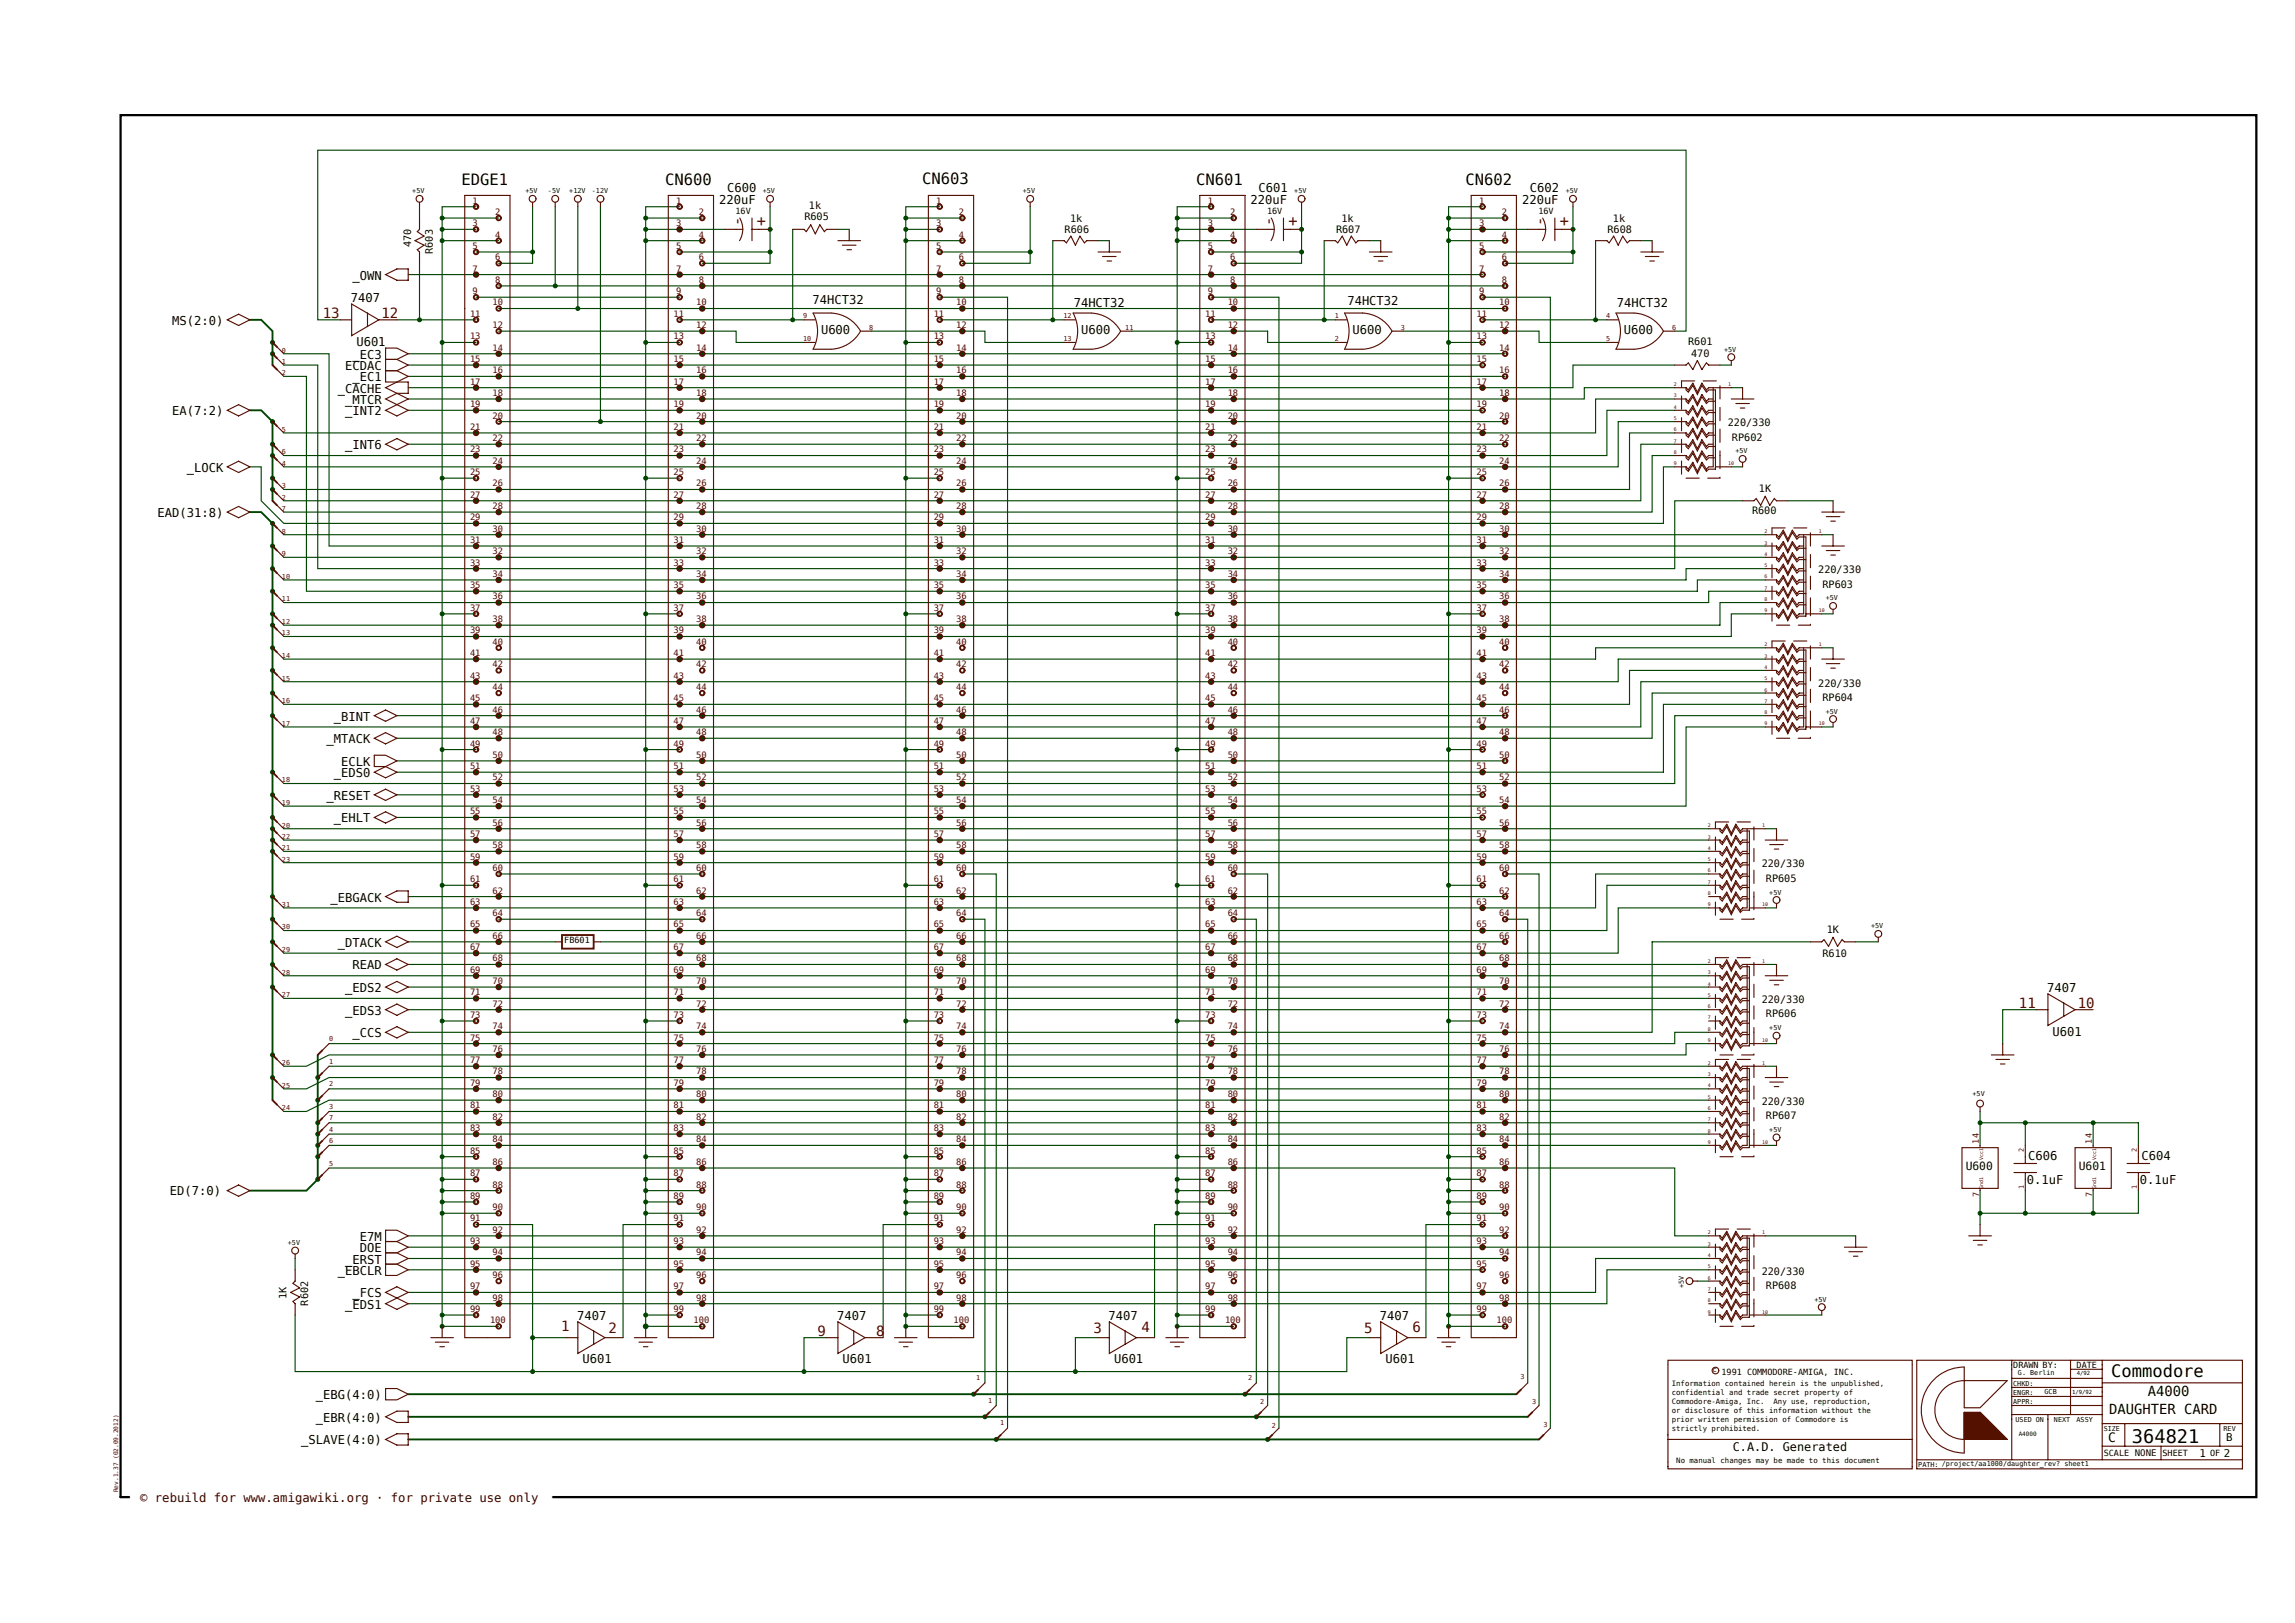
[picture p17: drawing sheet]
<svg xmlns="http://www.w3.org/2000/svg" width="420mm" height="297mm" viewBox="0 0 420 297" stroke-linecap="round" stroke-linejoin="round" font-family="sans-serif">
<defs><g id="words">
<text font-size="3.4" x="390.2" y="264">364821</text>
<text font-size="3.1" x="386.3" y="252">Commodore</text>
<g font-size="2.8">
<text x="84.5" y="33.8">EDGE1</text>
<text x="121.7" y="33.8">CN600</text>
<text x="168.8" y="33.6">CN603</text>
<text x="218.9" y="33.8">CN601</text>
<text x="268.2" y="33.8">CN602</text>
</g>
<g font-size="2.8" fill="#500">
<text x="135.8" y="41.4" transform="rotate(-90 135.8 41.4)">-</text>
<text x="140.2" y="41.3" transform="rotate(-90 140.2 41.3)">+</text>
<text x="233.1" y="41.4" transform="rotate(-90 233.1 41.4)">-</text>
<text x="237.5" y="41.3" transform="rotate(-90 237.5 41.3)">+</text>
<text x="282.7" y="41.4" transform="rotate(-90 282.7 41.4)">-</text>
<text x="287.2" y="41.3" transform="rotate(-90 287.2 41.3)">+</text>
</g>
<g font-size="2.6" fill="#500">
<text x="59.1" y="58.3">13</text>
<text x="69.8" y="58.3">12</text>
<text x="369.5" y="184.5">11</text>
<text x="380.2" y="184.5">10</text>
<text x="102.7" y="243.6">1</text>
<text x="111.4" y="243.9">2</text>
<text x="149.6" y="244.5">9</text>
<text x="160.4" y="244.5">8</text>
<text x="200.1" y="243.9">3</text>
<text x="208.9" y="243.8">4</text>
<text x="249.7" y="243.9">5</text>
<text x="258.5" y="243.8">6</text>
</g>
<g font-size="2.5">
<text x="393" y="255.4">A4000</text>
<text x="386" y="258.8">DAUGHTER CARD</text>
</g>
<text font-size="2.4" x="385.8" y="264">C</text>
<g font-size="2.2">
<text x="133.1" y="35.2">C600</text>
<text x="230.3" y="35.2">C601</text>
<text x="280" y="35.2">C602</text>
<text x="131.6" y="37.3">220uF</text>
<text x="228.9" y="37.3">220uF</text>
<text x="278.5" y="37.3">220uF</text>
<text x="64.5" y="51.2">_OWN</text>
<text x="31.5" y="59.5">MS(2:0)</text>
<text x="64.2" y="55.4">7407</text>
<text x="148.7" y="55.6">74HCT32</text>
<text x="196.5" y="56.2">74HCT32</text>
<text x="246.6" y="55.9">74HCT32</text>
<text x="295.9" y="56.2">74HCT32</text>
<text x="64.5" y="65.7">_EC3</text>
<text x="65.2" y="63.3">U601</text>
<text x="150.3" y="61.1">U600</text>
<text x="197.9" y="61.1">U600</text>
<text x="247.5" y="61.1">U600</text>
<text x="297.2" y="61.1">U600</text>
<text x="61.8" y="71.9">_CACHE</text>
<text x="63.2" y="67.7">ECDAC</text>
<text x="64.5" y="69.8">_EC1</text>
<text x="31.5" y="76">EA(7:2)</text>
<text x="63.2" y="76">_INT2</text>
<text x="63.2" y="73.9">_MTCR</text>
<text x="63.2" y="82.2">_INT6</text>
<text x="34.2" y="86.4">_LOCK</text>
<text x="28.8" y="94.6">EAD(31:8)</text>
<text x="61.1" y="131.9">_BINT</text>
<text x="59.8" y="136">_MTACK</text>
<text x="61.1" y="142.2">_EDS0</text>
<text x="62.4" y="140.2">ECLK</text>
<text x="59.8" y="146.4">_RESET</text>
<text x="61.1" y="150.5">_EHLT</text>
<text x="60.5" y="165">_EBGACK</text>
<text x="61.8" y="173.3">_DTACK</text>
<text x="64.5" y="177.4">READ</text>
<text x="63.2" y="185.7">_EDS3</text>
<text x="63.2" y="181.6">_EDS2</text>
<text x="374.6" y="181.6">7407</text>
<text x="64.5" y="189.8">_CCS</text>
<text x="375.6" y="189.5">U601</text>
<text x="371.2" y="212.3">C606</text>
<text x="391.9" y="212.3">C604</text>
<text x="31.1" y="218.6">ED(7:0)</text>
<text x="370.9" y="216.6">0.1uF</text>
<text x="391.6" y="216.6">0.1uF</text>
<text x="65.9" y="227.1">E7M</text>
<text x="61.8" y="233.3">_EBCLR</text>
<text x="63.2" y="231.2">_ERST</text>
<text x="65.9" y="229.2">DOE</text>
<text x="63.2" y="239.5">_EDS1</text>
<text x="64.5" y="237.4">_FCS</text>
<text x="105.6" y="241.6">7407</text>
<text x="153.2" y="241.6">7407</text>
<text x="202.9" y="241.6">7407</text>
<text x="252.5" y="241.6">7407</text>
<text x="106.6" y="249.5">U601</text>
<text x="154.2" y="249.5">U601</text>
<text x="203.9" y="249.5">U601</text>
<text x="253.5" y="249.5">U601</text>
<text x="57.8" y="256.1">_EBG(4:0)</text>
<text x="57.8" y="260.2">_EBR(4:0)</text>
<text x="55.1" y="264.3">_SLAVE(4:0)</text>
<text x="317.1" y="265.6">C.A.D. Generated</text>
</g>
<text font-size="2.2" fill="#300" x="25.7" y="274.9">© rebuild for www.amigawiki.org · for private use only</text>
<g font-size="2.1">
<text x="359.7" y="214.1">U600</text>
<text x="380.4" y="214.1">U601</text>
</g>
<g font-size="2">
<text x="407.4" y="263.7">B</text>
<text x="402.5" y="266.6">1</text>
<text x="407" y="266.6">2</text>
</g>
<g font-size="1.9">
<text x="147.2" y="40.3">R605</text>
<text x="148" y="38.3">1k</text>
<text x="195.8" y="40.6">1k</text>
<text x="245.5" y="40.6">1k</text>
<text x="295.2" y="40.6">1k</text>
<text x="75.2" y="45.2" transform="rotate(-90 75.2 45.2)">470</text>
<text x="79.2" y="46.5" transform="rotate(-90 79.2 46.5)">R603</text>
<text x="194.8" y="42.7">R606</text>
<text x="244.5" y="42.7">R607</text>
<text x="294.2" y="42.7">R608</text>
<text x="308.9" y="63">R601</text>
<text x="309.5" y="65.3">470</text>
<text x="316.2" y="78">220/330</text>
<text x="317" y="80.6">RP602</text>
<text x="320.6" y="94.1">R600</text>
<text x="321.9" y="90.1">1K</text>
<text x="332.8" y="104.9">220/330</text>
<text x="333.5" y="107.5">RP603</text>
<text x="332.8" y="125.6">220/330</text>
<text x="333.5" y="128.2">RP604</text>
<text x="322.4" y="158.7">220/330</text>
<text x="323.2" y="161.3">RP605</text>
<text x="334.3" y="170.8">1K</text>
<text x="333.5" y="175.1">R610</text>
<text x="322.4" y="183.6">220/330</text>
<text x="323.2" y="186.2">RP606</text>
<text x="322.4" y="202.2">220/330</text>
<text x="323.2" y="204.8">RP607</text>
<text x="322.4" y="233.2">220/330</text>
<text x="52.5" y="237.6" transform="rotate(-90 52.5 237.6)">1K</text>
<text x="56.4" y="238.9" transform="rotate(-90 56.4 238.9)">R602</text>
<text x="323.2" y="235.8">RP608</text>
</g>
<g font-size="1.6" fill="#500">
<text x="86.5" y="37.3">1</text>
<text x="86.5" y="41.4">3</text>
<text x="90.6" y="39.3">2</text>
<text x="123.8" y="37.3">1</text>
<text x="123.8" y="41.4">3</text>
<text x="127.9" y="39.3">2</text>
<text x="171.4" y="37.3">1</text>
<text x="171.4" y="41.4">3</text>
<text x="175.5" y="39.3">2</text>
<text x="221" y="41.4">3</text>
<text x="221" y="37.3">1</text>
<text x="225.2" y="39.3">2</text>
<text x="270.7" y="37.3">1</text>
<text x="270.7" y="41.4">3</text>
<text x="274.8" y="39.3">2</text>
<text x="86.5" y="45.5">5</text>
<text x="90.6" y="43.5">4</text>
<text x="90.6" y="47.6">6</text>
<text x="123.8" y="45.5">5</text>
<text x="127.9" y="43.5">4</text>
<text x="127.9" y="47.6">6</text>
<text x="171.4" y="45.5">5</text>
<text x="175.5" y="43.5">4</text>
<text x="175.5" y="47.6">6</text>
<text x="221" y="45.5">5</text>
<text x="225.2" y="47.6">6</text>
<text x="225.2" y="43.5">4</text>
<text x="270.7" y="45.5">5</text>
<text x="274.8" y="43.5">4</text>
<text x="274.8" y="47.6">6</text>
<text x="86.5" y="49.7">7</text>
<text x="86.5" y="53.8">9</text>
<text x="90.6" y="51.8">8</text>
<text x="123.8" y="49.7">7</text>
<text x="123.8" y="53.8">9</text>
<text x="127.9" y="51.8">8</text>
<text x="171.4" y="53.8">9</text>
<text x="171.4" y="49.7">7</text>
<text x="175.5" y="51.8">8</text>
<text x="221" y="49.7">7</text>
<text x="221" y="53.8">9</text>
<text x="225.2" y="51.8">8</text>
<text x="270.7" y="53.8">9</text>
<text x="270.7" y="49.7">7</text>
<text x="274.8" y="51.8">8</text>
<text x="86" y="58">11</text>
<text x="90.2" y="55.9">10</text>
<text x="123.3" y="58">11</text>
<text x="127.4" y="55.9">10</text>
<text x="170.9" y="58">11</text>
<text x="175" y="55.9">10</text>
<text x="220.5" y="58">11</text>
<text x="224.7" y="55.9">10</text>
<text x="270.2" y="58">11</text>
<text x="274.3" y="55.9">10</text>
<text x="86" y="62.1">13</text>
<text x="90.2" y="60">12</text>
<text x="90.2" y="64.2">14</text>
<text x="123.3" y="62.1">13</text>
<text x="127.4" y="60">12</text>
<text x="127.4" y="64.2">14</text>
<text x="170.9" y="62.1">13</text>
<text x="175" y="60">12</text>
<text x="175" y="64.2">14</text>
<text x="220.5" y="62.1">13</text>
<text x="224.7" y="64.2">14</text>
<text x="224.7" y="60">12</text>
<text x="270.2" y="62.1">13</text>
<text x="274.3" y="60">12</text>
<text x="274.3" y="64.2">14</text>
<text x="86" y="70.4">17</text>
<text x="86" y="66.2">15</text>
<text x="90.2" y="68.3">16</text>
<text x="123.3" y="70.4">17</text>
<text x="123.3" y="66.2">15</text>
<text x="127.4" y="68.3">16</text>
<text x="170.9" y="70.4">17</text>
<text x="170.9" y="66.2">15</text>
<text x="175" y="68.3">16</text>
<text x="220.5" y="66.2">15</text>
<text x="220.5" y="70.4">17</text>
<text x="224.7" y="68.3">16</text>
<text x="270.2" y="70.4">17</text>
<text x="270.2" y="66.2">15</text>
<text x="274.3" y="68.3">16</text>
<text x="86" y="74.5">19</text>
<text x="90.2" y="76.6">20</text>
<text x="90.2" y="72.5">18</text>
<text x="123.3" y="74.5">19</text>
<text x="127.4" y="76.6">20</text>
<text x="127.4" y="72.5">18</text>
<text x="170.9" y="74.5">19</text>
<text x="175" y="76.6">20</text>
<text x="175" y="72.5">18</text>
<text x="220.5" y="74.5">19</text>
<text x="224.7" y="72.5">18</text>
<text x="224.7" y="76.6">20</text>
<text x="270.2" y="74.5">19</text>
<text x="274.3" y="76.6">20</text>
<text x="274.3" y="72.5">18</text>
<text x="86" y="78.7">21</text>
<text x="86" y="82.8">23</text>
<text x="90.2" y="80.7">22</text>
<text x="123.3" y="78.7">21</text>
<text x="123.3" y="82.8">23</text>
<text x="127.4" y="80.7">22</text>
<text x="170.9" y="78.7">21</text>
<text x="170.9" y="82.8">23</text>
<text x="175" y="80.7">22</text>
<text x="220.5" y="82.8">23</text>
<text x="220.5" y="78.7">21</text>
<text x="224.7" y="80.7">22</text>
<text x="270.2" y="78.7">21</text>
<text x="270.2" y="82.8">23</text>
<text x="274.3" y="80.7">22</text>
<text x="86" y="86.9">25</text>
<text x="90.2" y="84.9">24</text>
<text x="90.2" y="89">26</text>
<text x="123.3" y="86.9">25</text>
<text x="127.4" y="84.9">24</text>
<text x="127.4" y="89">26</text>
<text x="170.9" y="86.9">25</text>
<text x="175" y="84.9">24</text>
<text x="175" y="89">26</text>
<text x="220.5" y="86.9">25</text>
<text x="224.7" y="89">26</text>
<text x="224.7" y="84.9">24</text>
<text x="270.2" y="86.9">25</text>
<text x="274.3" y="84.9">24</text>
<text x="274.3" y="89">26</text>
<text x="86" y="95.2">29</text>
<text x="86" y="91.1">27</text>
<text x="90.2" y="93.1">28</text>
<text x="123.3" y="95.2">29</text>
<text x="123.3" y="91.1">27</text>
<text x="127.4" y="93.1">28</text>
<text x="170.9" y="95.2">29</text>
<text x="170.9" y="91.1">27</text>
<text x="175" y="93.1">28</text>
<text x="220.5" y="91.1">27</text>
<text x="220.5" y="95.2">29</text>
<text x="224.7" y="93.1">28</text>
<text x="270.2" y="95.2">29</text>
<text x="270.2" y="91.1">27</text>
<text x="274.3" y="93.1">28</text>
<text x="86" y="99.4">31</text>
<text x="90.2" y="97.3">30</text>
<text x="90.2" y="101.4">32</text>
<text x="123.3" y="99.4">31</text>
<text x="127.4" y="97.3">30</text>
<text x="127.4" y="101.4">32</text>
<text x="170.9" y="99.4">31</text>
<text x="175" y="97.3">30</text>
<text x="175" y="101.4">32</text>
<text x="220.5" y="99.4">31</text>
<text x="224.7" y="101.4">32</text>
<text x="224.7" y="97.3">30</text>
<text x="270.2" y="99.4">31</text>
<text x="274.3" y="97.3">30</text>
<text x="274.3" y="101.4">32</text>
<text x="86" y="107.6">35</text>
<text x="86" y="103.5">33</text>
<text x="90.2" y="105.6">34</text>
<text x="123.3" y="107.6">35</text>
<text x="123.3" y="103.5">33</text>
<text x="127.4" y="105.6">34</text>
<text x="170.9" y="107.6">35</text>
<text x="170.9" y="103.5">33</text>
<text x="175" y="105.6">34</text>
<text x="220.5" y="103.5">33</text>
<text x="220.5" y="107.6">35</text>
<text x="224.7" y="105.6">34</text>
<text x="270.2" y="107.6">35</text>
<text x="270.2" y="103.5">33</text>
<text x="274.3" y="105.6">34</text>
<text x="86" y="111.8">37</text>
<text x="90.2" y="113.8">38</text>
<text x="90.2" y="109.7">36</text>
<text x="123.3" y="111.8">37</text>
<text x="127.4" y="113.8">38</text>
<text x="127.4" y="109.7">36</text>
<text x="170.9" y="111.8">37</text>
<text x="175" y="113.8">38</text>
<text x="175" y="109.7">36</text>
<text x="220.5" y="111.8">37</text>
<text x="224.7" y="109.7">36</text>
<text x="224.7" y="113.8">38</text>
<text x="270.2" y="111.8">37</text>
<text x="274.3" y="113.8">38</text>
<text x="274.3" y="109.7">36</text>
<text x="86" y="115.9">39</text>
<text x="90.2" y="118">40</text>
<text x="123.3" y="115.9">39</text>
<text x="127.4" y="118">40</text>
<text x="170.9" y="115.9">39</text>
<text x="175" y="118">40</text>
<text x="220.5" y="115.9">39</text>
<text x="224.7" y="118">40</text>
<text x="270.2" y="115.9">39</text>
<text x="274.3" y="118">40</text>
<text x="86" y="124.2">43</text>
<text x="86" y="120.1">41</text>
<text x="90.2" y="122.1">42</text>
<text x="123.3" y="124.2">43</text>
<text x="123.3" y="120.1">41</text>
<text x="127.4" y="122.1">42</text>
<text x="170.9" y="124.2">43</text>
<text x="170.9" y="120.1">41</text>
<text x="175" y="122.1">42</text>
<text x="220.5" y="120.1">41</text>
<text x="220.5" y="124.2">43</text>
<text x="224.7" y="122.1">42</text>
<text x="270.2" y="124.2">43</text>
<text x="270.2" y="120.1">41</text>
<text x="274.3" y="122.1">42</text>
<text x="86" y="128.3">45</text>
<text x="90.2" y="130.4">46</text>
<text x="90.2" y="126.3">44</text>
<text x="123.3" y="128.3">45</text>
<text x="127.4" y="130.4">46</text>
<text x="127.4" y="126.3">44</text>
<text x="170.9" y="128.3">45</text>
<text x="175" y="130.4">46</text>
<text x="175" y="126.3">44</text>
<text x="220.5" y="128.3">45</text>
<text x="224.7" y="126.3">44</text>
<text x="224.7" y="130.4">46</text>
<text x="270.2" y="128.3">45</text>
<text x="274.3" y="130.4">46</text>
<text x="274.3" y="126.3">44</text>
<text x="86" y="136.6">49</text>
<text x="86" y="132.5">47</text>
<text x="90.2" y="134.5">48</text>
<text x="123.3" y="136.6">49</text>
<text x="123.3" y="132.5">47</text>
<text x="127.4" y="134.5">48</text>
<text x="170.9" y="136.6">49</text>
<text x="170.9" y="132.5">47</text>
<text x="175" y="134.5">48</text>
<text x="220.5" y="132.5">47</text>
<text x="220.5" y="136.6">49</text>
<text x="224.7" y="134.5">48</text>
<text x="270.2" y="136.6">49</text>
<text x="270.2" y="132.5">47</text>
<text x="274.3" y="134.5">48</text>
<text x="86" y="140.7">51</text>
<text x="90.2" y="142.8">52</text>
<text x="90.2" y="138.7">50</text>
<text x="123.3" y="140.7">51</text>
<text x="127.4" y="142.8">52</text>
<text x="127.4" y="138.7">50</text>
<text x="170.9" y="140.7">51</text>
<text x="175" y="142.8">52</text>
<text x="175" y="138.7">50</text>
<text x="220.5" y="140.7">51</text>
<text x="224.7" y="138.7">50</text>
<text x="224.7" y="142.8">52</text>
<text x="270.2" y="140.7">51</text>
<text x="274.3" y="142.8">52</text>
<text x="274.3" y="138.7">50</text>
<text x="86" y="144.9">53</text>
<text x="86" y="149">55</text>
<text x="90.2" y="147">54</text>
<text x="123.3" y="144.9">53</text>
<text x="123.3" y="149">55</text>
<text x="127.4" y="147">54</text>
<text x="170.9" y="144.9">53</text>
<text x="170.9" y="149">55</text>
<text x="175" y="147">54</text>
<text x="220.5" y="149">55</text>
<text x="220.5" y="144.9">53</text>
<text x="224.7" y="147">54</text>
<text x="270.2" y="144.9">53</text>
<text x="270.2" y="149">55</text>
<text x="274.3" y="147">54</text>
<text x="86" y="153.2">57</text>
<text x="90.2" y="151.1">56</text>
<text x="90.2" y="155.2">58</text>
<text x="123.3" y="153.2">57</text>
<text x="127.4" y="151.1">56</text>
<text x="127.4" y="155.2">58</text>
<text x="170.9" y="153.2">57</text>
<text x="175" y="151.1">56</text>
<text x="175" y="155.2">58</text>
<text x="220.5" y="153.2">57</text>
<text x="224.7" y="155.2">58</text>
<text x="224.7" y="151.1">56</text>
<text x="270.2" y="153.2">57</text>
<text x="274.3" y="151.1">56</text>
<text x="274.3" y="155.2">58</text>
<text x="86" y="161.4">61</text>
<text x="86" y="157.3">59</text>
<text x="90.2" y="159.4">60</text>
<text x="123.3" y="161.4">61</text>
<text x="123.3" y="157.3">59</text>
<text x="127.4" y="159.4">60</text>
<text x="170.9" y="161.4">61</text>
<text x="170.9" y="157.3">59</text>
<text x="175" y="159.4">60</text>
<text x="220.5" y="157.3">59</text>
<text x="220.5" y="161.4">61</text>
<text x="224.7" y="159.4">60</text>
<text x="270.2" y="161.4">61</text>
<text x="270.2" y="157.3">59</text>
<text x="274.3" y="159.4">60</text>
<text x="86" y="165.6">63</text>
<text x="90.2" y="163.5">62</text>
<text x="90.2" y="167.6">64</text>
<text x="123.3" y="165.6">63</text>
<text x="127.4" y="163.5">62</text>
<text x="127.4" y="167.6">64</text>
<text x="170.9" y="165.6">63</text>
<text x="175" y="167.6">64</text>
<text x="175" y="163.5">62</text>
<text x="220.5" y="165.6">63</text>
<text x="224.7" y="163.5">62</text>
<text x="224.7" y="167.6">64</text>
<text x="270.2" y="165.6">63</text>
<text x="274.3" y="167.6">64</text>
<text x="274.3" y="163.5">62</text>
<text x="86" y="169.7">65</text>
<text x="86" y="173.9">67</text>
<text x="90.2" y="171.8">66</text>
<text x="123.3" y="169.7">65</text>
<text x="123.3" y="173.9">67</text>
<text x="127.4" y="171.8">66</text>
<text x="170.9" y="169.7">65</text>
<text x="170.9" y="173.9">67</text>
<text x="175" y="171.8">66</text>
<text x="220.5" y="173.9">67</text>
<text x="220.5" y="169.7">65</text>
<text x="224.7" y="171.8">66</text>
<text x="270.2" y="169.7">65</text>
<text x="270.2" y="173.9">67</text>
<text x="274.3" y="171.8">66</text>
<text x="86" y="178">69</text>
<text x="90.2" y="175.9">68</text>
<text x="123.3" y="178">69</text>
<text x="127.4" y="175.9">68</text>
<text x="170.9" y="178">69</text>
<text x="175" y="175.9">68</text>
<text x="220.5" y="178">69</text>
<text x="224.7" y="175.9">68</text>
<text x="270.2" y="178">69</text>
<text x="274.3" y="175.9">68</text>
<text x="86" y="182.1">71</text>
<text x="90.2" y="180.1">70</text>
<text x="90.2" y="184.2">72</text>
<text x="123.3" y="182.1">71</text>
<text x="127.4" y="180.1">70</text>
<text x="127.4" y="184.2">72</text>
<text x="170.9" y="182.1">71</text>
<text x="175" y="180.1">70</text>
<text x="175" y="184.2">72</text>
<text x="220.5" y="182.1">71</text>
<text x="224.7" y="184.2">72</text>
<text x="224.7" y="180.1">70</text>
<text x="270.2" y="182.1">71</text>
<text x="274.3" y="180.1">70</text>
<text x="274.3" y="184.2">72</text>
<text x="86" y="186.3">73</text>
<text x="86" y="190.4">75</text>
<text x="90.2" y="188.3">74</text>
<text x="123.3" y="186.3">73</text>
<text x="123.3" y="190.4">75</text>
<text x="127.4" y="188.3">74</text>
<text x="170.9" y="186.3">73</text>
<text x="170.9" y="190.4">75</text>
<text x="175" y="188.3">74</text>
<text x="220.5" y="190.4">75</text>
<text x="220.5" y="186.3">73</text>
<text x="224.7" y="188.3">74</text>
<text x="270.2" y="186.3">73</text>
<text x="270.2" y="190.4">75</text>
<text x="274.3" y="188.3">74</text>
<text x="86" y="194.6">77</text>
<text x="90.2" y="196.6">78</text>
<text x="90.2" y="192.5">76</text>
<text x="123.3" y="194.6">77</text>
<text x="127.4" y="196.6">78</text>
<text x="127.4" y="192.5">76</text>
<text x="170.9" y="194.6">77</text>
<text x="175" y="196.6">78</text>
<text x="175" y="192.5">76</text>
<text x="220.5" y="194.6">77</text>
<text x="224.7" y="192.5">76</text>
<text x="224.7" y="196.6">78</text>
<text x="270.2" y="194.6">77</text>
<text x="274.3" y="196.6">78</text>
<text x="274.3" y="192.5">76</text>
<text x="86" y="198.7">79</text>
<text x="86" y="202.8">81</text>
<text x="90.2" y="200.8">80</text>
<text x="123.3" y="198.7">79</text>
<text x="123.3" y="202.8">81</text>
<text x="127.4" y="200.8">80</text>
<text x="170.9" y="198.7">79</text>
<text x="170.9" y="202.8">81</text>
<text x="175" y="200.8">80</text>
<text x="220.5" y="202.8">81</text>
<text x="220.5" y="198.7">79</text>
<text x="224.7" y="200.8">80</text>
<text x="270.2" y="198.7">79</text>
<text x="270.2" y="202.8">81</text>
<text x="274.3" y="200.8">80</text>
<text x="86" y="207">83</text>
<text x="90.2" y="209">84</text>
<text x="90.2" y="204.9">82</text>
<text x="123.3" y="207">83</text>
<text x="127.4" y="209">84</text>
<text x="127.4" y="204.9">82</text>
<text x="170.9" y="207">83</text>
<text x="175" y="209">84</text>
<text x="175" y="204.9">82</text>
<text x="220.5" y="207">83</text>
<text x="224.7" y="204.9">82</text>
<text x="224.7" y="209">84</text>
<text x="270.2" y="207">83</text>
<text x="274.3" y="209">84</text>
<text x="274.3" y="204.9">82</text>
<text x="362.1" y="209.3" transform="rotate(-90 362.1 209.3)">14</text>
<text x="382.8" y="209.3" transform="rotate(-90 382.8 209.3)">14</text>
<text x="86" y="215.2">87</text>
<text x="86" y="211.1">85</text>
<text x="90.2" y="213.2">86</text>
<text x="123.3" y="211.1">85</text>
<text x="123.3" y="215.2">87</text>
<text x="127.4" y="213.2">86</text>
<text x="170.9" y="211.1">85</text>
<text x="170.9" y="215.2">87</text>
<text x="175" y="213.2">86</text>
<text x="220.5" y="215.2">87</text>
<text x="220.5" y="211.1">85</text>
<text x="224.7" y="213.2">86</text>
<text x="270.2" y="211.1">85</text>
<text x="270.2" y="215.2">87</text>
<text x="274.3" y="213.2">86</text>
<text x="86" y="219.4">89</text>
<text x="90.2" y="221.5">90</text>
<text x="90.2" y="217.3">88</text>
<text x="123.3" y="219.4">89</text>
<text x="127.4" y="217.3">88</text>
<text x="127.4" y="221.5">90</text>
<text x="170.9" y="219.4">89</text>
<text x="175" y="217.3">88</text>
<text x="175" y="221.5">90</text>
<text x="220.5" y="219.4">89</text>
<text x="224.7" y="221.5">90</text>
<text x="224.7" y="217.3">88</text>
<text x="270.2" y="219.4">89</text>
<text x="274.3" y="217.3">88</text>
<text x="274.3" y="221.5">90</text>
<text x="362.2" y="219.1" transform="rotate(-90 362.2 219.1)">7</text>
<text x="382.9" y="219.1" transform="rotate(-90 382.9 219.1)">7</text>
<text x="86" y="223.5">91</text>
<text x="86" y="227.7">93</text>
<text x="90.2" y="225.6">92</text>
<text x="123.3" y="223.5">91</text>
<text x="123.3" y="227.7">93</text>
<text x="127.4" y="225.6">92</text>
<text x="170.9" y="223.5">91</text>
<text x="170.9" y="227.7">93</text>
<text x="175" y="225.6">92</text>
<text x="220.5" y="227.7">93</text>
<text x="220.5" y="223.5">91</text>
<text x="224.7" y="225.6">92</text>
<text x="270.2" y="223.5">91</text>
<text x="270.2" y="227.7">93</text>
<text x="274.3" y="225.6">92</text>
<text x="86" y="231.8">95</text>
<text x="90.2" y="233.9">96</text>
<text x="90.2" y="229.7">94</text>
<text x="123.3" y="231.8">95</text>
<text x="127.4" y="233.9">96</text>
<text x="127.4" y="229.7">94</text>
<text x="170.9" y="231.8">95</text>
<text x="175" y="233.9">96</text>
<text x="175" y="229.7">94</text>
<text x="220.5" y="231.8">95</text>
<text x="224.7" y="233.9">96</text>
<text x="224.7" y="229.7">94</text>
<text x="270.2" y="231.8">95</text>
<text x="274.3" y="229.7">94</text>
<text x="274.3" y="233.9">96</text>
<text x="86" y="235.9">97</text>
<text x="90.2" y="238">98</text>
<text x="123.3" y="235.9">97</text>
<text x="127.4" y="238">98</text>
<text x="170.9" y="235.9">97</text>
<text x="175" y="238">98</text>
<text x="220.5" y="235.9">97</text>
<text x="224.7" y="238">98</text>
<text x="270.2" y="235.9">97</text>
<text x="274.3" y="238">98</text>
<text x="86" y="240.1">99</text>
<text x="89.7" y="242.2">100</text>
<text x="123.3" y="240.1">99</text>
<text x="126.9" y="242.2">100</text>
<text x="170.9" y="240.1">99</text>
<text x="174.5" y="242.2">100</text>
<text x="220.5" y="240.1">99</text>
<text x="224.2" y="242.2">100</text>
<text x="270.2" y="240.1">99</text>
<text x="273.9" y="242.2">100</text>
</g>
<g font-size="1.6">
<text x="134.6" y="39.1">16V</text>
<text x="231.9" y="39.1">16V</text>
<text x="281.5" y="39.1">16V</text>
<text x="103.3" y="172.6">FB601</text>
<text x="315" y="251.5">1991 COMMODORE-AMIGA, INC.</text>
<text x="368.4" y="250.3">DRAWN BY:</text>
<text x="380" y="250.3">DATE</text>
<text x="385" y="266.4">SCALE NONE</text>
<text x="395.8" y="266.4">SHEET</text>
<text x="404.4" y="266.4">OF</text>
</g>
<g font-size="1.3">
<text x="313.4" y="251.1">c</text>
<text x="305.9" y="253.6">Information contained herein is the unpublished,</text>
<text x="305.9" y="255.3">confidential and trade secret property of</text>
<text x="305.9" y="256.9">Commodore-Amiga, Inc.</text>
<text x="324.6" y="256.9">Any use, reproduction,</text>
<text x="305.9" y="258.6">or disclosure of this information without the</text>
<text x="305.9" y="260.2">prior written permission of Commodore is</text>
<text x="305.9" y="261.9">strictly prohibited.</text>
<text x="306.8" y="267.7">No manual changes may be made to this document</text>
</g>
<g font-size="1.2">
<text x="75.4" y="35.4">+5V</text>
<text x="96.1" y="35.4">+5V</text>
<text x="100.3" y="35.4">-5V</text>
<text x="104.2" y="35.4">+12V</text>
<text x="108.3" y="35.4">-12V</text>
<text x="139.6" y="35.4">+5V</text>
<text x="187.2" y="35.4">+5V</text>
<text x="236.9" y="35.4">+5V</text>
<text x="286.5" y="35.4">+5V</text>
<text x="315.5" y="64.4">+5V</text>
<text x="317.6" y="83">+5V</text>
<text x="334.1" y="109.9">+5V</text>
<text x="334.1" y="130.6">+5V</text>
<text x="323.8" y="163.7">+5V</text>
<text x="342.4" y="169.9">+5V</text>
<text x="323.8" y="188.5">+5V</text>
<text x="361" y="200.6">+5V</text>
<text x="323.8" y="207.1">+5V</text>
<text x="52.7" y="227.8">+5V</text>
<text x="308.2" y="235.8" transform="rotate(-90 308.2 235.8)">+5V</text>
<text x="332.1" y="238.2">+5V</text>
<text x="369.3" y="251.6">G. Berlin</text>
<text x="368.4" y="256.9">APPR:</text>
<text x="368.4" y="255.3">ENGR:</text>
<text x="368.4" y="253.6">CHKD:</text>
<text x="374.2" y="255.1">GCB</text>
<text x="368.8" y="260.2">USED ON</text>
<text x="375.9" y="260.2">NEXT</text>
<text x="380" y="260.2">ASSY</text>
<text x="385" y="261.9">SIZE</text>
<text x="406.9" y="261.9">REV</text>
<text x="351.1" y="268.5">PATH: /project/aa1000/daughter_rev? sheet1</text>
</g>
<g font-size="1.2" fill="#500">
<text x="147" y="58.3">9</text>
<text x="194.6" y="58.3">12</text>
<text x="244.3" y="58.3">1</text>
<text x="293.9" y="58.3">4</text>
<text x="51.6" y="64.5">0</text>
<text x="147" y="62.4">10</text>
<text x="159.1" y="60.3">8</text>
<text x="194.6" y="62.4">13</text>
<text x="205.9" y="60.3">11</text>
<text x="244.3" y="62.4">2</text>
<text x="256.3" y="60.3">3</text>
<text x="293.9" y="62.4">5</text>
<text x="306" y="60.3">6</text>
<text x="51.6" y="68.7">2</text>
<text x="51.6" y="66.6">1</text>
<text x="51.6" y="83.2">6</text>
<text x="51.6" y="79">5</text>
<text x="51.6" y="89.4">3</text>
<text x="51.6" y="85.2">4</text>
<text x="51.6" y="93.5">7</text>
<text x="51.6" y="91.4">2</text>
<text x="51.6" y="101.8">9</text>
<text x="51.6" y="97.6">8</text>
<text x="51.6" y="105.9">10</text>
<text x="51.6" y="110.1">11</text>
<text x="51.6" y="116.3">13</text>
<text x="51.6" y="114.2">12</text>
<text x="51.6" y="124.5">15</text>
<text x="51.6" y="120.4">14</text>
<text x="51.6" y="128.7">16</text>
<text x="51.6" y="132.8">17</text>
<text x="51.6" y="143.2">18</text>
<text x="51.6" y="147.3">19</text>
<text x="51.6" y="155.6">21</text>
<text x="51.6" y="153.5">22</text>
<text x="51.6" y="151.4">20</text>
<text x="51.6" y="157.7">23</text>
<text x="51.6" y="165.9">31</text>
<text x="51.6" y="170.1">30</text>
<text x="51.6" y="178.3">28</text>
<text x="51.6" y="174.2">29</text>
<text x="51.6" y="182.5">27</text>
<text x="60.2" y="190.5">0</text>
<text x="51.6" y="194.9">26</text>
<text x="60.2" y="194.7">1</text>
<text x="51.6" y="203.2">24</text>
<text x="51.6" y="199">25</text>
<text x="60.2" y="202.9">3</text>
<text x="60.2" y="198.8">2</text>
<text x="60.2" y="209.2">6</text>
<text x="60.2" y="207.1">4</text>
<text x="60.2" y="205">7</text>
<text x="60.2" y="213.3">5</text>
<text x="370.4" y="210.9" transform="rotate(-90 370.4 210.9)">2</text>
<text x="391.1" y="210.9" transform="rotate(-90 391.1 210.9)">2</text>
<text x="370.4" y="217.6" transform="rotate(-90 370.4 217.6)">1</text>
<text x="391.1" y="217.6" transform="rotate(-90 391.1 217.6)">1</text>
<text x="178.7" y="252.5">1</text>
<text x="180.9" y="256.8">1</text>
<text x="228.4" y="252.5">2</text>
<text x="230.6" y="257">2</text>
<text x="278.2" y="252.3">3</text>
<text x="280.4" y="256.9">3</text>
<text x="183" y="260.8">1</text>
<text x="232.8" y="261.3">2</text>
<text x="282.5" y="261.2">3</text>
</g>
<text font-size="1.1" x="369.4" y="262.8">A4000</text>
<text font-size="1.1" fill="#300" x="21.6" y="273.1" transform="rotate(-90 21.6 273.1)">Rev.1.37 (02.09.2012)</text>
<g font-size="1">
<text x="380.1" y="251.6">4/92</text>
<text x="379.2" y="255.1">1/9/92</text>
</g>
<g font-size=".9" fill="#500">
<text x="306.4" y="70.7">2</text>
<text x="316.3" y="70.7">1</text>
<text x="306.4" y="76.9">5</text>
<text x="306.4" y="74.8">4</text>
<text x="306.4" y="72.7">3</text>
<text x="306.4" y="81">7</text>
<text x="306.4" y="78.9">6</text>
<text x="306.4" y="83.1">8</text>
<text x="306.4" y="85.2">9</text>
<text x="316.3" y="85.2">10</text>
<text x="322.9" y="101.7">4</text>
<text x="322.9" y="99.6">3</text>
<text x="322.9" y="97.6">2</text>
<text x="332.8" y="97.6">1</text>
<text x="322.9" y="107.9">7</text>
<text x="322.9" y="103.8">5</text>
<text x="322.9" y="105.9">6</text>
<text x="322.9" y="112.1">9</text>
<text x="322.9" y="110">8</text>
<text x="332.8" y="112.1">10</text>
<text x="322.9" y="118.3">2</text>
<text x="332.8" y="118.3">1</text>
<text x="322.9" y="124.5">5</text>
<text x="322.9" y="122.4">4</text>
<text x="322.9" y="120.3">3</text>
<text x="322.9" y="128.6">7</text>
<text x="322.9" y="126.5">6</text>
<text x="322.9" y="130.7">8</text>
<text x="322.9" y="132.8">9</text>
<text x="332.8" y="132.8">10</text>
<text x="312.6" y="155.5">4</text>
<text x="312.6" y="153.4">3</text>
<text x="312.6" y="151.4">2</text>
<text x="322.5" y="151.4">1</text>
<text x="312.6" y="161.7">7</text>
<text x="312.6" y="157.6">5</text>
<text x="312.6" y="159.7">6</text>
<text x="312.6" y="165.9">9</text>
<text x="312.6" y="163.8">8</text>
<text x="322.5" y="165.9">10</text>
<text x="312.6" y="178.3">3</text>
<text x="312.6" y="176.2">2</text>
<text x="322.5" y="176.2">1</text>
<text x="312.6" y="182.4">5</text>
<text x="312.6" y="184.5">6</text>
<text x="312.6" y="180.4">4</text>
<text x="312.6" y="190.7">9</text>
<text x="312.6" y="186.6">7</text>
<text x="312.6" y="188.6">8</text>
<text x="322.5" y="190.7">10</text>
<text x="312.6" y="196.9">3</text>
<text x="312.6" y="194.8">2</text>
<text x="322.5" y="194.8">1</text>
<text x="312.6" y="201">5</text>
<text x="312.6" y="203.1">6</text>
<text x="312.6" y="199">4</text>
<text x="312.6" y="209.3">9</text>
<text x="312.6" y="205.2">7</text>
<text x="312.6" y="207.3">8</text>
<text x="322.5" y="209.3">10</text>
<text x="362.9" y="212.3" transform="rotate(-90 362.9 212.3)">Vcc1</text>
<text x="383.6" y="212.3" transform="rotate(-90 383.6 212.3)">Vcc1</text>
<text x="362.9" y="217.6" transform="rotate(-90 362.9 217.6)">Gnd1</text>
<text x="383.6" y="217.6" transform="rotate(-90 383.6 217.6)">Gnd1</text>
<text x="312.6" y="228">3</text>
<text x="312.6" y="225.9">2</text>
<text x="322.5" y="225.9">1</text>
<text x="312.6" y="232.1">5</text>
<text x="312.6" y="230">4</text>
<text x="312.6" y="236.2">7</text>
<text x="312.6" y="234.2">6</text>
<text x="312.6" y="238.3">8</text>
<text x="312.6" y="240.4">9</text>
<text x="322.5" y="240.4">10</text>
</g>
</g></defs>
<path d="M22.1 21.1h390.8v252.9h-390.8z" fill="#fff" stroke="#fff" stroke-width=".18"/>
<path d="M22.1 21.1h390.8v252.9h-390.8z" fill="none" stroke="#000" stroke-width=".41"/>
<g fill="none" stroke="#040" stroke-width=".21">
<path d="M76.8 37.8v2.1M80.9 39.9h10.4M87.1 37.8h-6.2v149M97.5 37.8v8.3M101.6 37.8v14.5M105.7 37.8v18.7M109.9 37.8v39.4M118.2 39.9h10.3M124.4 37.8h-6.2v204.9h10.3M140.9 37.8v10.4h-12.4M165.8 39.9h10.3M172 37.8h-6.2v204.9h10.3"/>
<path d="M188.5 37.8v8.3M215.4 39.9h10.4M221.6 37.8h-6.2v204.9h10.4M238.2 37.8v10.4h-12.4M265.1 39.9h10.3M271.3 37.8h-6.2v204.9h10.3M287.9 37.8v10.4h-12.5M62.3 58.5h-4.2v-31h250.5v33.1h-2.1M74.7 50.2h196.6M76.8 48.2v10.3h-4.2M76.8 58.5h10.3M80.9 42h6.2"/>
<path d="M80.9 44h10.4M87.1 54.4h37.3M87.1 46.1h10.4M91.3 56.5h184.1M91.3 52.3h184.1M97.5 46.1v2.1h-6.2M118.2 42h14.5M118.2 44h10.3M124.4 58.5h22.7M124.4 46.1h16.5M145.1 42v16.5M153.3 42h2.1"/>
<path d="M165.8 42h6.2M165.8 44h10.3M172 54.4h12.4v206.9M172 58.5h20.7M172 46.1h16.5M188.5 46.1v2.1h-12.4M192.7 44v14.5h2M200.9 44h2.1M215.4 42h14.5M215.4 44h10.4M221.6 54.4h12.5v206.9M221.6 46.1h16.6"/>
<path d="M242.3 44v14.5h-20.7M242.3 58.5h2.1M250.6 44h2.1M265.1 42h14.5M265.1 44h10.3M271.3 54.4h12.4v206.9M271.3 58.5h20.7M271.3 46.1h16.6M292 44v14.5h2.1M300.3 44h2M51.9 68.9h4.2v39.3h254.5v-2.1h12.4M51.9 66.8h6.2v37.3h248.4v-12.5h12.4"/>
<path d="M51.9 64.7h8.3v35.2h262.8M74.7 66.8h196.6M74.7 68.9h200.7M74.7 64.7h200.7M74.7 75.1h196.6M80.9 62.7h6.2M91.3 60.6h43.4v2.1h12.4M91.3 77.2h184.1M118.2 62.7h6.2M159.6 60.6h20.6v2.1h14.5M165.8 62.7h6.2M207.2 60.6h24.8v2.1h12.4"/>
<path d="M215.4 62.7h6.2M256.8 60.6h24.9v2.1h12.4M265.1 62.7h6.2M306.5 77.2h-10.4v8.2h-244.2M306.5 70.9h-16.6v2.1h-215.2M306.5 73h-14.5v6.2h-240.1M306.5 75.1h-12.4v8.3h-242.2M306.5 79.2h-8.3v10.4h-246.3M306.5 66.8h-18.6v4.1h-213.2M314.8 66.8h2M316.8 70.9h2.1M45.7 85.4h2.1v6.2l4.1 4.2h252.5v-10.4h2.1"/>
<path d="M51.9 97.8h271.1M74.7 81.3h200.7M80.9 87.5h6.2M118.2 87.5h6.2M165.8 87.5h6.2M215.4 87.5h6.2M265.1 87.5h6.2M306.5 81.3h-6.2v10.3h-248.4M306.5 83.4h-4.2v10.3h-250.4M316.8 85.4h2.1M327.2 91.6h8.3M333.4 97.8h2.1"/>
<path d="M51.9 102h271.1M80.9 112.3h6.2M118.2 112.3h6.2M165.8 112.3h6.2M215.4 112.3h6.2M265.1 112.3h6.2M323 112.3h-6.2v4.2h-264.9M323 110.3h-8.2v4.1h-262.9M323 104.1h-14.4v2h-256.7M323 108.2h-10.3v2.1h-260.8M323 118.5h-31v2.1h-240.1M333.4 112.3h2.1"/>
<path d="M333.4 118.5h2.1M72.6 139.2h202.8M72.6 131h202.8M80.9 137.2h6.2M118.2 137.2h6.2M165.8 137.2h6.2M215.4 137.2h6.2M265.1 137.2h6.2M323 131h-16.5v12.4h-254.6M323 126.8h-20.7v8.3h-229.7M323 133h-14.4v14.5h-256.7M323 124.8h-22.7v8.2h-248.4"/>
<path d="M323 128.9h-18.6v12.4h-231.8M323 120.6h-26.9v4.2h-244.2M323 122.7h-24.8v6.2h-246.3M333.4 133h2.1M51.9 153.7h260.8M51.9 151.7h260.8M51.9 155.8h260.8M51.9 157.9h260.8M72.6 149.6h198.7M72.6 145.4h198.7M91.3 159.9h37.2M176.1 159.9h6.2v97.3"/>
<path d="M225.8 159.9h6.2v97.3M275.4 159.9h6.3v97.3M312.7 159.9h-20.7v6.2h-240.1M323 151.7h2.1M51.9 178.6h260.8M74.7 172.4h26.9M74.7 164.1h200.7M74.7 176.5h238M80.9 162h6.2M91.3 168.2h37.2M109.9 172.4h165.5M118.2 162h6.2"/>
<path d="M165.8 162h6.2M176.1 168.2h4.1v84.9M215.4 162h6.2M225.8 168.2h4.1v84.9M265.1 162h6.2M275.4 168.2h4.2v84.9M312.7 166.1h-16.6v8.3h-244.2M312.7 162h-18.6v8.3h-242.2M323 176.5h2.1M323 166.1h2.1M331.3 172.4h-29v16.5h-227.6M339.6 172.4h4.1"/>
<path d="M51.9 182.7h260.8M60.2 195.1h252.5M60.2 199.3h252.5M74.7 184.8h238M74.7 180.6h238M87.1 186.8h-6.2v55.9h10.4M118.2 186.8h6.2M165.8 186.8h6.2M215.4 186.8h6.2M265.1 186.8h6.2M312.7 197.2h-252.5l-4.1 2.1h-4.2M312.7 191h-4.1v2h-248.4l-4.1 2.1h-4.2"/>
<path d="M312.7 188.9h-6.2v2.1h-246.3M323 195.1h2.1M323 191h2.1M372.7 184.8h-6.2v6.2M60.2 213.7h246.3v12.5h6.2M60.2 209.6h252.5M60.2 205.5h252.5M60.2 207.5h252.5M60.2 203.4h252.5M80.9 211.7h6.2M80.9 215.8h6.2M80.9 217.9h10.4"/>
<path d="M80.9 219.9h6.2M118.2 211.7h6.2M118.2 215.8h6.2M118.2 217.9h10.3M118.2 219.9h6.2M165.8 211.7h6.2M165.8 215.8h6.2M165.8 217.9h10.3M165.8 219.9h6.2M215.4 211.7h6.2M215.4 215.8h6.2M215.4 217.9h10.4"/>
<path d="M215.4 219.9h6.2M265.1 211.7h6.2M265.1 215.8h6.2M265.1 217.9h10.3M265.1 219.9h6.2M312.7 201.3h-252.5l-4.1 2.1h-4.2M323 209.6h2.1M362.4 209.6v-4.1h28.9v4.1M362.4 217.9v4.1h28.9v-4.1M362.4 203.4v2.1M370.6 205.5v4.1M370.6 217.9v4.1"/>
<path d="M383.1 205.5v4.1M383.1 217.9v4.1M54 230.3v2.1M74.7 230.3h200.7M74.7 226.2h200.7M74.7 228.2h238M74.7 232.4h196.6M80.9 222h10.4M87.1 224.1h10.4v26.9M118.2 222h10.3M124.4 224.1h-10.4v20.7M165.8 222h10.3"/>
<path d="M172 224.1h-10.4v20.7M215.4 222h10.4M221.6 224.1h-10.3v20.7M265.1 222h10.3M271.3 224.1h-10.3v20.7M310.6 234.4h2.1M312.7 232.4h-18.6v6.2h-219.4M312.7 230.3h-20.7v6.2h-217.3M323 226.2h16.6M362.4 222v2.1M54 240.6v10.4h192.5v-6.2h4.1M80.9 240.6h6.2"/>
<path d="M97.5 244.8h6.2M118.2 240.6h6.2M151.3 244.8h-4.2v6.2M165.8 240.6h6.2M200.9 244.8h-4.1v6.2M215.4 240.6h6.2M265.1 240.6h6.2M323 240.6h10.4"/>
</g>
<g fill="#040" stroke="#040" stroke-width=".21">
<circle cx="362.4" cy="205.5" r=".34"/>
<circle cx="370.6" cy="205.5" r=".34"/>
<circle cx="383.1" cy="205.5" r=".34"/>
<circle cx="87.1" cy="66.8" r=".34"/>
<circle cx="124.4" cy="66.8" r=".34"/>
<circle cx="87.1" cy="153.7" r=".34"/>
<circle cx="124.4" cy="153.7" r=".34"/>
<circle cx="172" cy="153.7" r=".34"/>
<circle cx="91.3" cy="230.3" r=".34"/>
<circle cx="128.5" cy="230.3" r=".34"/>
<circle cx="105.7" cy="56.5" r=".34"/>
<circle cx="128.5" cy="56.5" r=".34"/>
<circle cx="91.3" cy="164.1" r=".34"/>
<circle cx="128.5" cy="164.1" r=".34"/>
<circle cx="91.3" cy="184.8" r=".34"/>
<circle cx="128.5" cy="184.8" r=".34"/>
<circle cx="176.1" cy="184.8" r=".34"/>
<circle cx="91.3" cy="102" r=".34"/>
<circle cx="128.5" cy="102" r=".34"/>
<circle cx="176.1" cy="102" r=".34"/>
<circle cx="87.1" cy="195.1" r=".34"/>
<circle cx="124.4" cy="195.1" r=".34"/>
<circle cx="172" cy="195.1" r=".34"/>
<circle cx="87.1" cy="91.6" r=".34"/>
<circle cx="124.4" cy="91.6" r=".34"/>
<circle cx="172" cy="91.6" r=".34"/>
<circle cx="91.3" cy="81.3" r=".34"/>
<circle cx="128.5" cy="81.3" r=".34"/>
<circle cx="91.3" cy="205.5" r=".34"/>
<circle cx="128.5" cy="205.5" r=".34"/>
<circle cx="176.1" cy="205.5" r=".34"/>
<circle cx="87.1" cy="149.6" r=".34"/>
<circle cx="124.4" cy="149.6" r=".34"/>
<circle cx="91.3" cy="226.2" r=".34"/>
<circle cx="128.5" cy="226.2" r=".34"/>
<circle cx="87.1" cy="133" r=".34"/>
<circle cx="124.4" cy="133" r=".34"/>
<circle cx="172" cy="133" r=".34"/>
<circle cx="383.1" cy="222" r=".34"/>
<circle cx="362.4" cy="222" r=".34"/>
<circle cx="370.6" cy="222" r=".34"/>
<circle cx="87.1" cy="236.5" r=".34"/>
<circle cx="124.4" cy="236.5" r=".34"/>
<circle cx="172" cy="236.5" r=".34"/>
<circle cx="87.1" cy="50.2" r=".34"/>
<circle cx="124.4" cy="50.2" r=".34"/>
<circle cx="172" cy="50.2" r=".34"/>
<circle cx="221.6" cy="50.2" r=".34"/>
<circle cx="91.3" cy="106.1" r=".34"/>
<circle cx="128.5" cy="106.1" r=".34"/>
<circle cx="176.1" cy="106.1" r=".34"/>
<circle cx="91.3" cy="180.6" r=".34"/>
<circle cx="128.5" cy="180.6" r=".34"/>
<circle cx="176.1" cy="180.6" r=".34"/>
<circle cx="87.1" cy="95.8" r=".34"/>
<circle cx="124.4" cy="95.8" r=".34"/>
<circle cx="172" cy="95.8" r=".34"/>
<circle cx="87.1" cy="75.1" r=".34"/>
<circle cx="124.4" cy="75.1" r=".34"/>
<circle cx="49.9" cy="89.6" r=".34"/>
<circle cx="49.9" cy="87.5" r=".34"/>
<circle cx="49.9" cy="83.4" r=".34"/>
<circle cx="49.9" cy="81.3" r=".34"/>
<circle cx="49.9" cy="77.2" r=".34"/>
<circle cx="87.1" cy="145.4" r=".34"/>
<circle cx="124.4" cy="145.4" r=".34"/>
<circle cx="87.1" cy="70.9" r=".34"/>
<circle cx="124.4" cy="70.9" r=".34"/>
<circle cx="176.1" cy="52.3" r=".34"/>
<circle cx="91.3" cy="64.7" r=".34"/>
<circle cx="128.5" cy="64.7" r=".34"/>
<circle cx="271.3" cy="170.3" r=".34"/>
<circle cx="91.3" cy="155.8" r=".34"/>
<circle cx="128.5" cy="155.8" r=".34"/>
<circle cx="176.1" cy="155.8" r=".34"/>
<circle cx="91.3" cy="131" r=".34"/>
<circle cx="128.5" cy="131" r=".34"/>
<circle cx="87.1" cy="232.4" r=".34"/>
<circle cx="124.4" cy="232.4" r=".34"/>
<circle cx="87.1" cy="120.6" r=".34"/>
<circle cx="124.4" cy="120.6" r=".34"/>
<circle cx="172" cy="120.6" r=".34"/>
<circle cx="87.1" cy="166.1" r=".34"/>
<circle cx="124.4" cy="166.1" r=".34"/>
<circle cx="172" cy="166.1" r=".34"/>
<circle cx="225.8" cy="143.4" r=".34"/>
<circle cx="225.8" cy="209.6" r=".34"/>
<circle cx="91.3" cy="110.3" r=".34"/>
<circle cx="128.5" cy="110.3" r=".34"/>
<circle cx="176.1" cy="110.3" r=".34"/>
<circle cx="225.8" cy="85.4" r=".34"/>
<circle cx="225.8" cy="197.2" r=".34"/>
<circle cx="91.3" cy="176.5" r=".34"/>
<circle cx="128.5" cy="176.5" r=".34"/>
<circle cx="87.1" cy="99.9" r=".34"/>
<circle cx="124.4" cy="99.9" r=".34"/>
<circle cx="225.8" cy="97.8" r=".34"/>
<circle cx="172" cy="99.9" r=".34"/>
<circle cx="242.3" cy="58.5" r=".34"/>
<circle cx="225.8" cy="188.9" r=".34"/>
<circle cx="221.6" cy="191" r=".34"/>
<circle cx="221.6" cy="178.6" r=".34"/>
<circle cx="221.6" cy="108.2" r=".34"/>
<circle cx="87.1" cy="207.5" r=".34"/>
<circle cx="124.4" cy="207.5" r=".34"/>
<circle cx="221.6" cy="116.5" r=".34"/>
<circle cx="172" cy="207.5" r=".34"/>
<circle cx="221.6" cy="128.9" r=".34"/>
<circle cx="225.8" cy="135.1" r=".34"/>
<circle cx="91.3" cy="89.6" r=".34"/>
<circle cx="128.5" cy="89.6" r=".34"/>
<circle cx="221.6" cy="157.9" r=".34"/>
<circle cx="176.1" cy="89.6" r=".34"/>
<circle cx="225.8" cy="147.5" r=".34"/>
<circle cx="58.1" cy="215.8" r=".34"/>
<circle cx="58.1" cy="211.7" r=".34"/>
<circle cx="58.1" cy="209.6" r=".34"/>
<circle cx="58.1" cy="207.5" r=".34"/>
<circle cx="58.1" cy="205.5" r=".34"/>
<circle cx="58.1" cy="201.3" r=".34"/>
<circle cx="58.1" cy="197.2" r=".34"/>
<circle cx="225.8" cy="213.7" r=".34"/>
<circle cx="225.8" cy="73" r=".34"/>
<circle cx="91.3" cy="68.9" r=".34"/>
<circle cx="128.5" cy="68.9" r=".34"/>
<circle cx="221.6" cy="79.2" r=".34"/>
<circle cx="225.8" cy="201.3" r=".34"/>
<circle cx="221.6" cy="203.4" r=".34"/>
<circle cx="221.6" cy="83.4" r=".34"/>
<circle cx="91.3" cy="151.7" r=".34"/>
<circle cx="128.5" cy="151.7" r=".34"/>
<circle cx="225.8" cy="93.7" r=".34"/>
<circle cx="176.1" cy="151.7" r=".34"/>
<circle cx="225.8" cy="193" r=".34"/>
<circle cx="221.6" cy="182.7" r=".34"/>
<circle cx="221.6" cy="104.1" r=".34"/>
<circle cx="145.1" cy="58.5" r=".34"/>
<circle cx="221.6" cy="141.3" r=".34"/>
<circle cx="76.8" cy="58.5" r=".34"/>
<circle cx="225.8" cy="114.4" r=".34"/>
<circle cx="49.9" cy="64.7" r=".34"/>
<circle cx="49.9" cy="62.7" r=".34"/>
<circle cx="225.8" cy="172.4" r=".34"/>
<circle cx="225.8" cy="238.6" r=".34"/>
<circle cx="87.1" cy="228.2" r=".34"/>
<circle cx="124.4" cy="228.2" r=".34"/>
<circle cx="221.6" cy="124.8" r=".34"/>
<circle cx="172" cy="228.2" r=".34"/>
<circle cx="221.6" cy="170.3" r=".34"/>
<circle cx="221.6" cy="228.2" r=".34"/>
<circle cx="87.1" cy="170.3" r=".34"/>
<circle cx="124.4" cy="170.3" r=".34"/>
<circle cx="225.8" cy="151.7" r=".34"/>
<circle cx="172" cy="170.3" r=".34"/>
<circle cx="225.8" cy="89.6" r=".34"/>
<circle cx="221.6" cy="207.5" r=".34"/>
<circle cx="87.1" cy="124.8" r=".34"/>
<circle cx="124.4" cy="124.8" r=".34"/>
<circle cx="221.6" cy="99.9" r=".34"/>
<circle cx="172" cy="124.8" r=".34"/>
<circle cx="225.8" cy="176.5" r=".34"/>
<circle cx="225.8" cy="110.3" r=".34"/>
<circle cx="91.3" cy="238.6" r=".34"/>
<circle cx="128.5" cy="238.6" r=".34"/>
<circle cx="221.6" cy="166.1" r=".34"/>
<circle cx="176.1" cy="238.6" r=".34"/>
<circle cx="221.6" cy="174.4" r=".34"/>
<circle cx="188.5" cy="46.1" r=".34"/>
<circle cx="221.6" cy="120.6" r=".34"/>
<circle cx="225.8" cy="155.8" r=".34"/>
<circle cx="225.8" cy="52.3" r=".34"/>
<circle cx="221.6" cy="95.8" r=".34"/>
<circle cx="225.8" cy="180.6" r=".34"/>
<circle cx="225.8" cy="106.1" r=".34"/>
<circle cx="221.6" cy="236.5" r=".34"/>
<circle cx="140.9" cy="46.1" r=".34"/>
<circle cx="140.9" cy="42" r=".34"/>
<circle cx="221.6" cy="133" r=".34"/>
<circle cx="97.5" cy="46.1" r=".34"/>
<circle cx="225.8" cy="205.5" r=".34"/>
<circle cx="221.6" cy="91.6" r=".34"/>
<circle cx="91.3" cy="172.4" r=".34"/>
<circle cx="128.5" cy="172.4" r=".34"/>
<circle cx="221.6" cy="195.1" r=".34"/>
<circle cx="176.1" cy="172.4" r=".34"/>
<circle cx="225.8" cy="102" r=".34"/>
<circle cx="225.8" cy="184.8" r=".34"/>
<circle cx="91.3" cy="114.4" r=".34"/>
<circle cx="128.5" cy="114.4" r=".34"/>
<circle cx="221.6" cy="153.7" r=".34"/>
<circle cx="176.1" cy="114.4" r=".34"/>
<circle cx="271.3" cy="153.7" r=".34"/>
<circle cx="275.4" cy="184.8" r=".34"/>
<circle cx="87.1" cy="141.3" r=".34"/>
<circle cx="124.4" cy="141.3" r=".34"/>
<circle cx="275.4" cy="102" r=".34"/>
<circle cx="172" cy="141.3" r=".34"/>
<circle cx="271.3" cy="195.1" r=".34"/>
<circle cx="271.3" cy="91.6" r=".34"/>
<circle cx="87.1" cy="104.1" r=".34"/>
<circle cx="124.4" cy="104.1" r=".34"/>
<circle cx="275.4" cy="205.5" r=".34"/>
<circle cx="172" cy="104.1" r=".34"/>
<circle cx="271.3" cy="133" r=".34"/>
<circle cx="271.3" cy="236.5" r=".34"/>
<circle cx="87.1" cy="182.7" r=".34"/>
<circle cx="124.4" cy="182.7" r=".34"/>
<circle cx="275.4" cy="106.1" r=".34"/>
<circle cx="172" cy="182.7" r=".34"/>
<circle cx="275.4" cy="180.6" r=".34"/>
<circle cx="271.3" cy="95.8" r=".34"/>
<circle cx="176.1" cy="56.5" r=".34"/>
<circle cx="275.4" cy="155.8" r=".34"/>
<circle cx="271.3" cy="120.6" r=".34"/>
<circle cx="271.3" cy="174.4" r=".34"/>
<circle cx="271.3" cy="166.1" r=".34"/>
<circle cx="91.3" cy="193" r=".34"/>
<circle cx="128.5" cy="193" r=".34"/>
<circle cx="275.4" cy="110.3" r=".34"/>
<circle cx="176.1" cy="193" r=".34"/>
<circle cx="275.4" cy="176.5" r=".34"/>
<circle cx="49.9" cy="180.6" r=".34"/>
<circle cx="49.9" cy="197.2" r=".34"/>
<circle cx="49.9" cy="193" r=".34"/>
<circle cx="49.9" cy="155.8" r=".34"/>
<circle cx="49.9" cy="176.5" r=".34"/>
<circle cx="49.9" cy="172.4" r=".34"/>
<circle cx="49.9" cy="168.2" r=".34"/>
<circle cx="49.9" cy="164.1" r=".34"/>
<circle cx="49.9" cy="153.7" r=".34"/>
<circle cx="49.9" cy="151.7" r=".34"/>
<circle cx="49.9" cy="149.6" r=".34"/>
<circle cx="49.9" cy="145.4" r=".34"/>
<circle cx="49.9" cy="141.3" r=".34"/>
<circle cx="49.9" cy="131" r=".34"/>
<circle cx="49.9" cy="126.8" r=".34"/>
<circle cx="49.9" cy="122.7" r=".34"/>
<circle cx="49.9" cy="118.5" r=".34"/>
<circle cx="49.9" cy="114.4" r=".34"/>
<circle cx="49.9" cy="112.3" r=".34"/>
<circle cx="49.9" cy="108.2" r=".34"/>
<circle cx="49.9" cy="104.1" r=".34"/>
<circle cx="49.9" cy="99.9" r=".34"/>
<circle cx="49.9" cy="95.8" r=".34"/>
<circle cx="271.3" cy="99.9" r=".34"/>
<circle cx="271.3" cy="207.5" r=".34"/>
<circle cx="91.3" cy="93.7" r=".34"/>
<circle cx="128.5" cy="93.7" r=".34"/>
<circle cx="275.4" cy="89.6" r=".34"/>
<circle cx="176.1" cy="93.7" r=".34"/>
<circle cx="275.4" cy="151.7" r=".34"/>
<circle cx="271.3" cy="228.2" r=".34"/>
<circle cx="87.1" cy="83.4" r=".34"/>
<circle cx="124.4" cy="83.4" r=".34"/>
<circle cx="172" cy="83.4" r=".34"/>
<circle cx="271.3" cy="124.8" r=".34"/>
<circle cx="275.4" cy="238.6" r=".34"/>
<circle cx="87.1" cy="203.4" r=".34"/>
<circle cx="124.4" cy="203.4" r=".34"/>
<circle cx="172" cy="203.4" r=".34"/>
<circle cx="275.4" cy="114.4" r=".34"/>
<circle cx="271.3" cy="141.3" r=".34"/>
<circle cx="91.3" cy="201.3" r=".34"/>
<circle cx="128.5" cy="201.3" r=".34"/>
<circle cx="271.3" cy="104.1" r=".34"/>
<circle cx="176.1" cy="201.3" r=".34"/>
<circle cx="271.3" cy="182.7" r=".34"/>
<circle cx="275.4" cy="193" r=".34"/>
<circle cx="87.1" cy="79.2" r=".34"/>
<circle cx="124.4" cy="79.2" r=".34"/>
<circle cx="275.4" cy="93.7" r=".34"/>
<circle cx="172" cy="79.2" r=".34"/>
<circle cx="271.3" cy="83.4" r=".34"/>
<circle cx="271.3" cy="203.4" r=".34"/>
<circle cx="91.3" cy="73" r=".34"/>
<circle cx="128.5" cy="73" r=".34"/>
<circle cx="275.4" cy="201.3" r=".34"/>
<circle cx="176.1" cy="73" r=".34"/>
<circle cx="271.3" cy="79.2" r=".34"/>
<circle cx="275.4" cy="73" r=".34"/>
<circle cx="91.3" cy="213.7" r=".34"/>
<circle cx="128.5" cy="213.7" r=".34"/>
<circle cx="275.4" cy="213.7" r=".34"/>
<circle cx="176.1" cy="213.7" r=".34"/>
<circle cx="275.4" cy="147.5" r=".34"/>
<circle cx="271.3" cy="157.9" r=".34"/>
<circle cx="91.3" cy="147.5" r=".34"/>
<circle cx="128.5" cy="147.5" r=".34"/>
<circle cx="275.4" cy="135.1" r=".34"/>
<circle cx="176.1" cy="147.5" r=".34"/>
<circle cx="271.3" cy="128.9" r=".34"/>
<circle cx="271.3" cy="116.5" r=".34"/>
<circle cx="91.3" cy="139.2" r=".34"/>
<circle cx="128.5" cy="139.2" r=".34"/>
<circle cx="271.3" cy="108.2" r=".34"/>
<circle cx="271.3" cy="178.6" r=".34"/>
<circle cx="271.3" cy="191" r=".34"/>
<circle cx="275.4" cy="188.9" r=".34"/>
<circle cx="275.4" cy="97.8" r=".34"/>
<circle cx="176.1" cy="60.6" r=".34"/>
<circle cx="271.3" cy="199.3" r=".34"/>
<circle cx="275.4" cy="197.2" r=".34"/>
<circle cx="275.4" cy="85.4" r=".34"/>
<circle cx="275.4" cy="209.6" r=".34"/>
<circle cx="275.4" cy="143.4" r=".34"/>
<circle cx="128.5" cy="60.6" r=".34"/>
<circle cx="196.8" cy="251" r=".34"/>
<circle cx="215.4" cy="242.7" r=".34"/>
<circle cx="87.1" cy="157.9" r=".34"/>
<circle cx="124.4" cy="157.9" r=".34"/>
<circle cx="215.4" cy="240.6" r=".34"/>
<circle cx="172" cy="157.9" r=".34"/>
<circle cx="215.4" cy="222" r=".34"/>
<circle cx="215.4" cy="219.9" r=".34"/>
<circle cx="91.3" cy="135.1" r=".34"/>
<circle cx="128.5" cy="135.1" r=".34"/>
<circle cx="215.4" cy="217.9" r=".34"/>
<circle cx="176.1" cy="135.1" r=".34"/>
<circle cx="215.4" cy="215.8" r=".34"/>
<circle cx="215.4" cy="211.7" r=".34"/>
<circle cx="87.1" cy="128.9" r=".34"/>
<circle cx="124.4" cy="128.9" r=".34"/>
<circle cx="215.4" cy="186.8" r=".34"/>
<circle cx="172" cy="128.9" r=".34"/>
<circle cx="215.4" cy="162" r=".34"/>
<circle cx="215.4" cy="137.2" r=".34"/>
<circle cx="215.4" cy="112.3" r=".34"/>
<circle cx="215.4" cy="87.5" r=".34"/>
<circle cx="215.4" cy="62.7" r=".34"/>
<circle cx="215.4" cy="44" r=".34"/>
<circle cx="215.4" cy="42" r=".34"/>
<circle cx="101.6" cy="52.3" r=".34"/>
<circle cx="128.5" cy="52.3" r=".34"/>
<circle cx="215.4" cy="39.9" r=".34"/>
<circle cx="238.2" cy="42" r=".34"/>
<circle cx="238.2" cy="46.1" r=".34"/>
<circle cx="221.6" cy="42" r=".34"/>
<circle cx="97.5" cy="244.8" r=".34"/>
<circle cx="265.1" cy="242.7" r=".34"/>
<circle cx="87.1" cy="116.5" r=".34"/>
<circle cx="124.4" cy="116.5" r=".34"/>
<circle cx="265.1" cy="240.6" r=".34"/>
<circle cx="172" cy="116.5" r=".34"/>
<circle cx="265.1" cy="222" r=".34"/>
<circle cx="265.1" cy="219.9" r=".34"/>
<circle cx="265.1" cy="217.9" r=".34"/>
<circle cx="265.1" cy="215.8" r=".34"/>
<circle cx="265.1" cy="211.7" r=".34"/>
<circle cx="265.1" cy="186.8" r=".34"/>
<circle cx="265.1" cy="162" r=".34"/>
<circle cx="225.8" cy="56.5" r=".34"/>
<circle cx="265.1" cy="137.2" r=".34"/>
<circle cx="97.5" cy="251" r=".34"/>
<circle cx="265.1" cy="112.3" r=".34"/>
<circle cx="265.1" cy="87.5" r=".34"/>
<circle cx="265.1" cy="62.7" r=".34"/>
<circle cx="87.1" cy="108.2" r=".34"/>
<circle cx="124.4" cy="108.2" r=".34"/>
<circle cx="265.1" cy="44" r=".34"/>
<circle cx="172" cy="108.2" r=".34"/>
<circle cx="265.1" cy="42" r=".34"/>
<circle cx="265.1" cy="39.9" r=".34"/>
<circle cx="87.1" cy="178.6" r=".34"/>
<circle cx="124.4" cy="178.6" r=".34"/>
<circle cx="172" cy="178.6" r=".34"/>
<circle cx="192.7" cy="58.5" r=".34"/>
<circle cx="287.9" cy="42" r=".34"/>
<circle cx="287.9" cy="46.1" r=".34"/>
<circle cx="271.3" cy="42" r=".34"/>
<circle cx="87.1" cy="191" r=".34"/>
<circle cx="124.4" cy="191" r=".34"/>
<circle cx="172" cy="191" r=".34"/>
<circle cx="128.5" cy="188.9" r=".34"/>
<circle cx="91.3" cy="188.9" r=".34"/>
<circle cx="176.1" cy="188.9" r=".34"/>
<circle cx="178.2" cy="255.1" r=".34"/>
<circle cx="227.8" cy="255.1" r=".34"/>
<circle cx="180.2" cy="259.3" r=".34"/>
<circle cx="91.3" cy="97.8" r=".34"/>
<circle cx="128.5" cy="97.8" r=".34"/>
<circle cx="229.9" cy="259.3" r=".34"/>
<circle cx="176.1" cy="97.8" r=".34"/>
<circle cx="182.3" cy="263.4" r=".34"/>
<circle cx="232" cy="263.4" r=".34"/>
<circle cx="165.8" cy="242.7" r=".34"/>
<circle cx="165.8" cy="240.6" r=".34"/>
<circle cx="165.8" cy="222" r=".34"/>
<circle cx="165.8" cy="219.9" r=".34"/>
<circle cx="165.8" cy="217.9" r=".34"/>
<circle cx="165.8" cy="215.8" r=".34"/>
<circle cx="165.8" cy="211.7" r=".34"/>
<circle cx="165.8" cy="186.8" r=".34"/>
<circle cx="165.8" cy="162" r=".34"/>
<circle cx="165.8" cy="137.2" r=".34"/>
<circle cx="165.8" cy="112.3" r=".34"/>
<circle cx="165.8" cy="87.5" r=".34"/>
<circle cx="165.8" cy="62.7" r=".34"/>
<circle cx="165.8" cy="44" r=".34"/>
<circle cx="165.8" cy="42" r=".34"/>
<circle cx="165.8" cy="39.9" r=".34"/>
<circle cx="292" cy="58.5" r=".34"/>
<circle cx="225.8" cy="60.6" r=".34"/>
<circle cx="147.1" cy="251" r=".34"/>
<circle cx="275.4" cy="60.6" r=".34"/>
<circle cx="176.1" cy="64.7" r=".34"/>
<circle cx="225.8" cy="64.7" r=".34"/>
<circle cx="172" cy="66.8" r=".34"/>
<circle cx="221.6" cy="66.8" r=".34"/>
<circle cx="176.1" cy="68.9" r=".34"/>
<circle cx="225.8" cy="68.9" r=".34"/>
<circle cx="172" cy="70.9" r=".34"/>
<circle cx="221.6" cy="70.9" r=".34"/>
<circle cx="172" cy="75.1" r=".34"/>
<circle cx="221.6" cy="75.1" r=".34"/>
<circle cx="176.1" cy="77.2" r=".34"/>
<circle cx="225.8" cy="77.2" r=".34"/>
<circle cx="176.1" cy="81.3" r=".34"/>
<circle cx="225.8" cy="81.3" r=".34"/>
<circle cx="176.1" cy="131" r=".34"/>
<circle cx="225.8" cy="131" r=".34"/>
<circle cx="176.1" cy="139.2" r=".34"/>
<circle cx="225.8" cy="139.2" r=".34"/>
<circle cx="172" cy="145.4" r=".34"/>
<circle cx="221.6" cy="145.4" r=".34"/>
<circle cx="172" cy="149.6" r=".34"/>
<circle cx="221.6" cy="149.6" r=".34"/>
<circle cx="176.1" cy="164.1" r=".34"/>
<circle cx="225.8" cy="164.1" r=".34"/>
<circle cx="176.1" cy="226.2" r=".34"/>
<circle cx="225.8" cy="226.2" r=".34"/>
<circle cx="176.1" cy="230.3" r=".34"/>
<circle cx="225.8" cy="230.3" r=".34"/>
<circle cx="172" cy="232.4" r=".34"/>
<circle cx="221.6" cy="232.4" r=".34"/>
<circle cx="118.2" cy="39.9" r=".34"/>
<circle cx="124.4" cy="42" r=".34"/>
<circle cx="118.2" cy="42" r=".34"/>
<circle cx="118.2" cy="44" r=".34"/>
<circle cx="118.2" cy="62.7" r=".34"/>
<circle cx="118.2" cy="87.5" r=".34"/>
<circle cx="118.2" cy="112.3" r=".34"/>
<circle cx="118.2" cy="137.2" r=".34"/>
<circle cx="118.2" cy="162" r=".34"/>
<circle cx="118.2" cy="186.8" r=".34"/>
<circle cx="118.2" cy="211.7" r=".34"/>
<circle cx="118.2" cy="215.8" r=".34"/>
<circle cx="118.2" cy="217.9" r=".34"/>
<circle cx="118.2" cy="219.9" r=".34"/>
<circle cx="118.2" cy="222" r=".34"/>
<circle cx="118.2" cy="240.6" r=".34"/>
<circle cx="271.3" cy="70.9" r=".34"/>
<circle cx="80.9" cy="242.7" r=".34"/>
<circle cx="80.9" cy="39.9" r=".34"/>
<circle cx="80.9" cy="42" r=".34"/>
<circle cx="80.9" cy="44" r=".34"/>
<circle cx="80.9" cy="240.6" r=".34"/>
<circle cx="80.9" cy="217.9" r=".34"/>
<circle cx="80.9" cy="222" r=".34"/>
<circle cx="80.9" cy="219.9" r=".34"/>
<circle cx="80.9" cy="215.8" r=".34"/>
<circle cx="80.9" cy="211.7" r=".34"/>
<circle cx="80.9" cy="62.7" r=".34"/>
<circle cx="80.9" cy="87.5" r=".34"/>
<circle cx="80.9" cy="112.3" r=".34"/>
<circle cx="80.9" cy="137.2" r=".34"/>
<circle cx="80.9" cy="186.8" r=".34"/>
<circle cx="80.9" cy="162" r=".34"/>
<circle cx="87.1" cy="199.3" r=".34"/>
<circle cx="124.4" cy="199.3" r=".34"/>
<circle cx="172" cy="199.3" r=".34"/>
<circle cx="91.3" cy="197.2" r=".34"/>
<circle cx="128.5" cy="197.2" r=".34"/>
<circle cx="176.1" cy="197.2" r=".34"/>
<circle cx="91.3" cy="85.4" r=".34"/>
<circle cx="128.5" cy="85.4" r=".34"/>
<circle cx="176.1" cy="85.4" r=".34"/>
<circle cx="109.9" cy="77.2" r=".34"/>
<circle cx="128.5" cy="77.2" r=".34"/>
<circle cx="91.3" cy="209.6" r=".34"/>
<circle cx="128.5" cy="209.6" r=".34"/>
<circle cx="176.1" cy="209.6" r=".34"/>
<circle cx="91.3" cy="143.4" r=".34"/>
<circle cx="128.5" cy="143.4" r=".34"/>
<circle cx="176.1" cy="143.4" r=".34"/>
</g>
<path d="M45.7 58.5h2.1l2.1 2.1v6.2M45.7 75.1h2.1l2.1 2.1v14.4M45.7 93.7h2.1l2.1 2.1v105.5M58.1 193v22.8l-2 2.1h-10.4M74.7 255.1h202.8M74.7 259.3h204.9M74.7 263.4h207" fill="none" stroke="#040" stroke-width=".34"/>
<g fill="#040" stroke="#040" stroke-width=".34">
<circle cx="118.2" cy="242.7" r=".34"/>
<circle cx="87.1" cy="174.4" r=".34"/>
<circle cx="124.4" cy="174.4" r=".34"/>
<circle cx="172" cy="174.4" r=".34"/>
<circle cx="176.1" cy="176.5" r=".34"/>
<circle cx="221.6" cy="199.3" r=".34"/>
</g>
<g fill="none" stroke="#510" stroke-width=".21">
<path d="M41.6 58.5l2.1-1 2 1-2 1.1zM62.3 58.5h2.1M64.4 55.6l4.9 2.9-4.9 2.9zM67.3 57.3v2.5M69.3 58.5h3.3M41.6 75.1l2.1-1.1 2 1.1-2 1zM50.7 78l1.2 1.2M50.7 67.6l1.2 1.3M50.7 65.6l1.2 1.2M50.7 63.5l1.2 1.2M41.6 93.7l2.1-1 2 1-2 1zM41.6 85.4l2.1-1 2 1-2 1.1z"/>
<path d="M50.7 96.6l1.2 1.2M50.7 92.5l1.2 1.2M50.7 90.4l1.2 1.2M50.7 88.3l1.2 1.3M50.7 84.2l1.2 1.2M50.7 82.1l1.2 1.3M50.7 119.4l1.2 1.2M50.7 115.2l1.2 1.3M50.7 113.2l1.2 1.2M50.7 109l1.2 1.3M50.7 104.9l1.2 1.2M50.7 100.7l1.2 1.3"/>
<path d="M50.7 131.8l1.2 1.2M50.7 127.6l1.2 1.3M50.7 123.5l1.2 1.3M68.5 138.2h2.1l2 1-2 1.1h-2.1zM68.5 135.1l2.1-1 2 1-2 1zM68.5 131l2.1-1.1 2 1.1-2 1zM50.7 156.6l1.2 1.3M50.7 154.6l1.2 1.2M50.7 152.5l1.2 1.2M50.7 150.4l1.2 1.3M50.7 146.3l1.2 1.2M50.7 142.1l1.2 1.3"/>
<path d="M68.5 149.6l2.1-1 2 1-2 1zM68.5 145.4l2.1-1 2 1-2 1.1zM68.5 141.3l2.1-1 2 1-2 1zM50.7 177.3l1.2 1.3M50.7 173.2l1.2 1.2M50.7 169l1.2 1.3M50.7 164.9l1.2 1.2M101.6 172.4h1.2M108.6 172.4h1.3M50.7 198l1.2 1.3M50.7 193.9l1.2 1.2M50.7 181.5l1.2 1.2"/>
<path d="M60.2 199.3l-1.2 1.2M60.2 195.1l-1.2 1.3M60.2 191l-1.2 1.2M41.6 217.9l2.1-1.1 2 1.1-2 1zM50.7 202.2l1.2 1.2M60.2 213.7l-1.2 1.3M60.2 209.6l-1.2 1.2M60.2 207.5l-1.2 1.3M60.2 205.5l-1.2 1.2M60.2 203.4l-1.2 1.2M54 232.4v2l-.4 .4 1.2 .9-1.6 .8 1.6 .8-1.2 .9 .4 .4v2M54 229.5v.8"/>
<circle cx="54" cy="228.8" r=".62"/>
</g>
<g fill="none" stroke="#510" stroke-width=".34">
<path d="M49.9 77.2l.8 .8M49.9 66.8l.8 .8M49.9 64.7l.8 .9M49.9 62.7l.8 .8M49.9 99.9l.8 .8M49.9 95.8l.8 .8M49.9 91.6l.8 .9M49.9 89.6l.8 .8M49.9 87.5l.8 .8M49.9 83.4l.8 .8M49.9 81.3l.8 .8M49.9 118.5l.8 .9"/>
<path d="M49.9 114.4l.8 .8M49.9 112.3l.8 .9M49.9 108.2l.8 .8M49.9 104.1l.8 .8M49.9 131l.8 .8M49.9 126.8l.8 .8M49.9 122.7l.8 .8M49.9 155.8l.8 .8M49.9 153.7l.8 .9M49.9 151.7l.8 .8M49.9 149.6l.8 .8M49.9 145.4l.8 .9"/>
<path d="M49.9 141.3l.8 .8M49.9 176.5l.8 .8M49.9 172.4l.8 .8M49.9 168.2l.8 .8M49.9 164.1l.8 .8M49.9 197.2l.8 .8M49.9 193l.8 .9M49.9 180.6l.8 .9M59 196.4l-.9 .8M59 192.2l-.9 .8M49.9 201.3l.8 .9M59 215l-.9 .8"/>
<path d="M59 210.8l-.9 .9M59 208.8l-.9 .8M59 206.7l-.9 .8M59 204.6l-.9 .9M59 200.5l-.9 .8"/>
</g>
<path d="M102.8 171.1h5.8v2.5h-5.8z" fill="#fff" stroke="#510" stroke-width=".34"/>
<g fill="none" stroke="#510" stroke-width=".21">
<path d="M76.8 39.9v2.1l-.4 .4 1.2 .8-1.7 .8 1.7 .9-1.2 .8 .4 .4v2.1M76.8 37v.8M85.1 35.8h8.2v209h-8.2zM97.5 37v.8M101.6 37v.8M105.7 37v.8M109.9 37v.8M122.3 35.8h8.3v209h-8.3zM135.4 39.9a4 4 0 0 1-.1 4.1M137.6 39.9v4.1M140.9 37v.8M169.9 35.8h8.3v209h-8.3z"/>
<path d="M188.5 37v.8M219.6 35.8h8.2v209h-8.2zM232.6 39.9a4 4 0 0 1 0 4.1M234.9 39.9v4.1M238.2 37v.8M269.2 35.8h8.3v209h-8.3zM282.3 39.9a4 4 0 0 1 0 4.1M284.6 39.9v4.1M287.9 37v.8M70.6 50.2l2-1h2.1v2.1h-2.1zM132.7 42h3.3M137.6 42h3.3"/>
<path d="M147.1 58.5h2.1M148.8 57.3h3.3a6.5 6.5 0 0 1 5.4 3.3 6.5 6.5 0 0 1-5.4 3.3h-3.3a7 7 0 0 0 0-6.6zM192.7 44h2l.4 .5 .9-1.3 .8 1.7 .8-1.7 .9 1.3 .4-.5h2M194.7 58.5h2.1M196.4 57.3h3.3a6.5 6.5 0 0 1 5.4 3.3 6.5 6.5 0 0 1-5.4 3.3h-3.3a7 7 0 0 0 0-6.6zM229.9 42h3.3M234.9 42h3.3M242.3 44h2.1l.4 .5 .8-1.3 .9 1.7 .8-1.7 .8 1.3 .4-.5h2.1M244.4 58.5h2.1M246.1 57.3h3.3a6.5 6.5 0 0 1 5.4 3.3 6.5 6.5 0 0 1-5.4 3.3h-3.3a7 7 0 0 0 0-6.6zM250.6 46.1h4.2M251.4 46.9h2.5"/>
<path d="M252.3 47.8h.8M252.7 44v2.1M279.6 42h3.3M284.6 42h3.3M294.1 58.5h2M295.7 57.3h3.3a6.5 6.5 0 0 1 5.4 3.3 6.5 6.5 0 0 1-5.4 3.3h-3.3a7 7 0 0 0 0-6.6zM70.6 75.1l2-1.1 2.1 1.1-2.1 1zM70.6 70.9l2-1h2.1v2.1h-2.1zM70.6 67.8h2l2.1 1.1-2.1 1h-2zM70.6 65.8h2l2.1 1-2.1 1h-2zM70.6 63.7h2l2.1 1-2.1 1.1h-2zM72.6 72l-2 1 2 1"/>
<path d="M72.6 72l2.1 1-2.1 1M147.1 62.7h2.1M157.5 60.6h2.1M194.7 62.7h2.1M205.1 60.6h2.1M244.4 62.7h2.1M254.8 60.6h2M294.1 62.7h2M304.4 60.6h2.1M306.5 66.8h2.1l.4-.4 .8 1.2 .8-1.6 .9 1.6 .8-1.2 .4 .4h2.1M306.5 77.2h2.1M306.5 70.9h2.1"/>
<path d="M306.5 79.2h2.1M306.5 75.1h2.1M306.5 73h2.1M308.6 77.2l.4 .4 .8-1.3 .8 1.7 .9-1.7 .8 1.3 .4-.4h.8M308.6 79.2l.4 .4 .8-1.2 .8 1.7 .9-1.7 .8 1.2 .4-.4h.8M308.6 75.1l.4 .4 .8-1.2 .8 1.6 .9-1.6 .8 1.2 .4-.4h.8M308.6 70.9v.5l.4 .4 .8-1.3 .8 1.7 .9-1.7 .8 1.3 .4-.4h1.2v14.4h-1.2l-.4 .5-.8-1.3-.9 1.7-.8-1.7-.8 1.3-.4-.5v-.4M308.6 79.2v.4l.4 .5 .8-1.3 .8 1.7 .9-1.7 .8 1.3 .4-.5h1.2M308.6 77.2v.4l.4 .4 .8-1.3 .8 1.7 .9-1.7 .8 1.3 .4-.4h1.2M308.6 75.1v.4l.4 .4 .8-1.2 .8 1.6 .9-1.6 .8 1.2 .4-.4h1.2M308.6 73v.4l.4 .4 .8-1.2 .8 1.7 .9-1.7 .8 1.2 .4-.4h1.2M308.6 73l.4 .4 .8-1.2 .8 1.6 .9-1.6 .8 1.2 .4-.4h.8"/>
<path d="M308.6 70.9l.4 .5 .8-1.3 .8 1.7 .9-1.7 .8 1.3 .4-.5h4.1M313.5 70.9v14.5h-.8l-.4 .4-.8-1.2-.9 1.7-.8-1.7-.8 1.2-.4-.4M316.8 73h4.2M316.8 66v.8M317.7 73.8h2.4M318.5 74.7h.8M318.9 70.9v2.1M70.6 81.3l2-1 2.1 1-2.1 1zM306.5 85.4h2.1M306.5 81.3h2.1M306.5 83.4h2.1M308.6 83.4l.4 .4 .8-1.3 .8 1.7 .9-1.7 .8 1.3 .4-.4h.8"/>
<path d="M308.6 83.4v.4l.4 .4 .8-1.3 .8 1.7 .9-1.7 .8 1.3 .4-.4h1.2M308.6 81.3v.4l.4 .4 .8-1.2 .8 1.6 .9-1.6 .8 1.2 .4-.4h1.2M308.6 81.3l.4 .4 .8-1.2 .8 1.6 .9-1.6 .8 1.2 .4-.4h.8M313.9 85.4h2.9M318.9 91.6h2.1l.4-.4 .8 1.3 .8-1.7 .9 1.7 .8-1.3 .4 .4h2.1M318.9 84.6v.8M323 97.8h2.1M323 99.9h2.1M325.1 97.8v.5l.4 .4 .9-1.3 .8 1.7 .8-1.7 .8 1.3 .5-.4h1.2v14.4h-1.2l-.5 .5-.8-1.3-.8 1.7-.8-1.7-.9 1.3-.4-.5v-.4M325.1 99.9v.4l.4 .4 .9-1.2 .8 1.7 .8-1.7 .8 1.2 .5-.4h1.2M325.1 97.8l.4 .5 .9-1.3 .8 1.7 .8-1.7 .8 1.3 .5-.5h4.1M325.1 99.9l.4 .4 .9-1.2 .8 1.6 .8-1.6 .8 1.2 .5-.4h.8"/>
<path d="M330.1 97.8v14.5h-.8l-.5 .4-.8-1.2-.8 1.7-.8-1.7-.9 1.2-.4-.4M333.4 99.9h4.1M333.4 93.7h4.1M334.2 94.5h2.5M335 95.4h.9M335.5 91.6v2.1M335.5 97.8v2.1M323 118.5h2.1M323 112.3h2.1M323 108.2h2.1M323 104.1h2.1M323 106.1h2.1"/>
<path d="M323 102h2.1M323 110.3h2.1M325.1 118.5v.5l.4 .4 .9-1.3 .8 1.7 .8-1.7 .8 1.3 .5-.4h1.2v14.4h-1.2l-.5 .5-.8-1.3-.8 1.7-.8-1.7-.9 1.3-.4-.5v-.4M325.1 104.1l.4 .4 .9-1.3 .8 1.7 .8-1.7 .8 1.3 .5-.4h.8M325.1 106.1l.4 .4 .9-1.2 .8 1.7 .8-1.7 .8 1.2 .5-.4h.8M325.1 102l.4 .4 .9-1.2 .8 1.6 .8-1.6 .8 1.2 .5-.4h.8M325.1 110.3l.4 .4 .9-1.3 .8 1.7 .8-1.7 .8 1.3 .5-.4h.8M325.1 110.3v.4l.4 .4 .9-1.2 .8 1.6 .8-1.6 .8 1.2 .5-.4h1.2M325.1 108.2v.4l.4 .4 .9-1.2 .8 1.6 .8-1.6 .8 1.2 .5-.4h1.2M325.1 106.1v.4l.4 .5 .9-1.3 .8 1.7 .8-1.7 .8 1.3 .5-.5h1.2M325.1 104.1v.4l.4 .4 .9-1.3 .8 1.7 .8-1.7 .8 1.3 .5-.4h1.2M325.1 102v.4l.4 .4 .9-1.2 .8 1.6 .8-1.6 .8 1.2 .5-.4h1.2"/>
<path d="M325.1 118.5l.4 .5 .9-1.3 .8 1.7 .8-1.7 .8 1.3 .5-.5h4.1M325.1 108.2l.4 .4 .9-1.2 .8 1.6 .8-1.6 .8 1.2 .5-.4h.8M330.1 118.5v14.5h-.8l-.5 .4-.8-1.2-.8 1.7-.8-1.7-.9 1.2-.4-.4M330.5 112.3h2.9M334.2 100.7h2.5M335 101.6h.9M335.5 111.5v.8M335.5 118.5v2.1M323 133h2.1M323 128.9h2.1M323 124.8h2.1M323 126.8h2.1"/>
<path d="M323 122.7h2.1M323 120.6h2.1M323 131h2.1M325.1 124.8l.4 .4 .9-1.3 .8 1.7 .8-1.7 .8 1.3 .5-.4h.8M325.1 126.8l.4 .4 .9-1.2 .8 1.6 .8-1.6 .8 1.2 .5-.4h.8M325.1 122.7l.4 .4 .9-1.2 .8 1.6 .8-1.6 .8 1.2 .5-.4h.8M325.1 131l.4 .4 .9-1.3 .8 1.7 .8-1.7 .8 1.3 .5-.4h.8M325.1 131v.4l.4 .4 .9-1.3 .8 1.7 .8-1.7 .8 1.3 .5-.4h1.2M325.1 128.9v.4l.4 .4 .9-1.2 .8 1.6 .8-1.6 .8 1.2 .5-.4h1.2M325.1 126.8v.4l.4 .4 .9-1.2 .8 1.7 .8-1.7 .8 1.2 .5-.4h1.2M325.1 124.8v.4l.4 .4 .9-1.3 .8 1.7 .8-1.7 .8 1.3 .5-.4h1.2M325.1 122.7v.4l.4 .4 .9-1.2 .8 1.6 .8-1.6 .8 1.2 .5-.4h1.2"/>
<path d="M325.1 120.6v.4l.4 .4 .9-1.2 .8 1.7 .8-1.7 .8 1.2 .5-.4h1.2M325.1 128.9l.4 .4 .9-1.2 .8 1.6 .8-1.6 .8 1.2 .5-.4h.8M325.1 120.6l.4 .4 .9-1.2 .8 1.6 .8-1.6 .8 1.2 .5-.4h.8M330.5 133h2.9M333.4 120.6h4.1M334.2 121.4h2.5M335 122.3h.9M335.5 132.2v.8M312.7 157.9h2.1M312.7 151.7h2.1M312.7 159.9h2.1M312.7 155.8h2.1"/>
<path d="M312.7 153.7h2.1M314.8 157.9l.4 .4 .8-1.3 .8 1.7 .9-1.7 .8 1.3 .4-.4h.8M314.8 159.9l.4 .4 .8-1.2 .8 1.7 .9-1.7 .8 1.2 .4-.4h.8M314.8 155.8l.4 .4 .8-1.2 .8 1.6 .9-1.6 .8 1.2 .4-.4h.8M314.8 151.7v.4l.4 .4 .8-1.3 .8 1.7 .9-1.7 .8 1.3 .4-.4h1.2v14.5h-1.2l-.4 .4-.8-1.3-.9 1.7-.8-1.7-.8 1.3-.4-.4v-.5M314.8 159.9v.4l.4 .5 .8-1.3 .8 1.7 .9-1.7 .8 1.3 .4-.5h1.2M314.8 157.9v.4l.4 .4 .8-1.2 .8 1.6 .9-1.6 .8 1.2 .4-.4h1.2M314.8 155.8v.4l.4 .4 .8-1.2 .8 1.6 .9-1.6 .8 1.2 .4-.4h1.2M314.8 153.7v.4l.4 .5 .8-1.3 .8 1.7 .9-1.7 .8 1.3 .4-.5h1.2M314.8 151.7l.4 .4 .8-1.3 .8 1.7 .9-1.7 .8 1.3 .4-.4h4.1M314.8 153.7l.4 .4 .8-1.2 .8 1.7 .9-1.7 .8 1.2 .4-.4h.8M319.7 151.7v14.4h-.8l-.4 .5-.8-1.3-.9 1.7-.8-1.7-.8 1.3-.4-.5"/>
<path d="M323 153.7h4.2M323.9 154.6h2.5M324.7 155.4h.8M325.1 151.7v2M70.6 176.5l2-1 2.1 1-2.1 1zM70.6 172.4l2-1.1 2.1 1.1-2.1 1zM70.6 164.1l2-1.1h2.1v2.1h-2.1zM312.7 176.5h2.1M312.7 178.6h2.1M312.7 166.1h2.1M312.7 162h2.1M312.7 164.1h2.1"/>
<path d="M314.8 176.5v.4l.4 .4 .8-1.2 .8 1.6 .9-1.6 .8 1.2 .4-.4h1.2v14.5h-1.2l-.4 .4-.8-1.2-.9 1.6-.8-1.6-.8 1.2-.4-.4v-.4M314.8 178.6v.4l.4 .4 .8-1.3 .8 1.7 .9-1.7 .8 1.3 .4-.4h1.2M314.8 164.1l.4 .4 .8-1.3 .8 1.7 .9-1.7 .8 1.3 .4-.4h.8M314.8 164.1v.4l.4 .4 .8-1.2 .8 1.6 .9-1.6 .8 1.2 .4-.4h1.2M314.8 162v.4l.4 .4 .8-1.2 .8 1.6 .9-1.6 .8 1.2 .4-.4h1.2M314.8 176.5l.4 .4 .8-1.2 .8 1.6 .9-1.6 .8 1.2 .4-.4h4.1M314.8 178.6l.4 .4 .8-1.3 .8 1.7 .9-1.7 .8 1.3 .4-.4h.8M314.8 162l.4 .4 .8-1.2 .8 1.6 .9-1.6 .8 1.2 .4-.4h.8M319.7 176.5v14.5h-.8l-.4 .4-.8-1.3-.9 1.7-.8-1.7-.8 1.3-.4-.4M320.1 166.1h2.9M323 178.6h4.2M323.9 179.4h2.5"/>
<path d="M325.1 165.3v.8M325.1 176.5v2.1M331.3 172.4h2.1l.4-.5 .8 1.3 .9-1.7 .8 1.7 .8-1.3 .4 .5h2.1M343.7 171.5v.9M70.6 188.9l2-1 2.1 1-2.1 1zM70.6 184.8l2-1.1 2.1 1.1-2.1 1zM70.6 180.6l2-1 2.1 1-2.1 1.1zM312.7 195.1h2.1M312.7 199.3h2.1M312.7 197.2h2.1M312.7 191h2.1M312.7 186.8h2.1"/>
<path d="M312.7 182.7h2.1M312.7 184.8h2.1M312.7 180.6h2.1M312.7 188.9h2.1M314.8 199.3l.4 .4 .8-1.3 .8 1.7 .9-1.7 .8 1.3 .4-.4h.8M314.8 195.1v.4l.4 .4 .8-1.2 .8 1.7 .9-1.7 .8 1.2 .4-.4h1.2v14.5h-1.2l-.4 .4-.8-1.2-.9 1.6-.8-1.6-.8 1.2-.4-.4v-.4M314.8 199.3v.4l.4 .4 .8-1.3 .8 1.7 .9-1.7 .8 1.3 .4-.4h1.2M314.8 197.2v.4l.4 .4 .8-1.2 .8 1.6 .9-1.6 .8 1.2 .4-.4h1.2M314.8 182.7l.4 .4 .8-1.2 .8 1.6 .9-1.6 .8 1.2 .4-.4h.8M314.8 184.8l.4 .4 .8-1.3 .8 1.7 .9-1.7 .8 1.3 .4-.4h.8M314.8 180.6l.4 .4 .8-1.2 .8 1.7 .9-1.7 .8 1.2 .4-.4h.8M314.8 188.9l.4 .4 .8-1.2 .8 1.6 .9-1.6 .8 1.2 .4-.4h.8"/>
<path d="M314.8 188.9v.4l.4 .4 .8-1.2 .8 1.6 .9-1.6 .8 1.2 .4-.4h1.2M314.8 186.8v.5l.4 .4 .8-1.3 .8 1.7 .9-1.7 .8 1.3 .4-.4h1.2M314.8 184.8v.4l.4 .4 .8-1.2 .8 1.6 .9-1.6 .8 1.2 .4-.4h1.2M314.8 182.7v.4l.4 .4 .8-1.2 .8 1.6 .9-1.6 .8 1.2 .4-.4h1.2M314.8 180.6v.4l.4 .5 .8-1.3 .8 1.7 .9-1.7 .8 1.3 .4-.5h1.2M314.8 195.1l.4 .4 .8-1.2 .8 1.6 .9-1.6 .8 1.2 .4-.4h4.1M314.8 197.2l.4 .4 .8-1.2 .8 1.6 .9-1.6 .8 1.2 .4-.4h.8M314.8 186.8l.4 .5 .8-1.3 .8 1.7 .9-1.7 .8 1.3 .4-.5h.8M319.7 195.1v14.5h-.8l-.4 .4-.8-1.2-.9 1.6-.8-1.6-.8 1.2-.4-.4M320.1 191h2.9M323 197.2h4.2M323.9 198h2.5"/>
<path d="M324.7 198.8h.8M324.7 180.2h.8M325.1 190.1v.9M325.1 195.1v2.1M312.7 209.6h2.1M312.7 205.5h2.1M312.7 201.3h2.1M312.7 203.4h2.1M312.7 207.5h2.1M314.8 201.3l.4 .4 .8-1.2 .8 1.7 .9-1.7 .8 1.2 .4-.4h.8M314.8 203.4l.4 .4 .8-1.2 .8 1.6 .9-1.6 .8 1.2 .4-.4h.8M314.8 207.5l.4 .4 .8-1.2 .8 1.7 .9-1.7 .8 1.2 .4-.4h.8"/>
<path d="M314.8 207.5v.4l.4 .5 .8-1.3 .8 1.7 .9-1.7 .8 1.3 .4-.5h1.2M314.8 205.5v.4l.4 .4 .8-1.3 .8 1.7 .9-1.7 .8 1.3 .4-.4h1.2M314.8 203.4v.4l.4 .4 .8-1.2 .8 1.6 .9-1.6 .8 1.2 .4-.4h1.2M314.8 201.3v.4l.4 .5 .8-1.3 .8 1.7 .9-1.7 .8 1.3 .4-.5h1.2M314.8 205.5l.4 .4 .8-1.3 .8 1.7 .9-1.7 .8 1.3 .4-.4h.8M320.1 209.6h2.9M325.1 208.8v.8M362.4 209.6v.4M362.4 217.5v.4M70.6 238.6l2-1.1 2.1 1.1-2.1 1zM70.6 236.5l2-1 2.1 1-2.1 1zM70.6 231.3h2l2.1 1.1-2.1 1h-2z"/>
<path d="M70.6 229.3h2l2.1 1-2.1 1h-2zM70.6 227.2h2l2.1 1-2.1 1.1h-2zM70.6 225.1h2l2.1 1.1-2.1 1h-2zM309.8 234.4h.8M312.7 236.5h2.1M312.7 232.4h2.1M312.7 226.2h2.1M312.7 234.4h2.1M312.7 230.3h2.1M312.7 228.2h2.1M312.7 238.6h2.1M314.8 232.4l.4 .4 .8-1.3 .8 1.7 .9-1.7 .8 1.3 .4-.4h.8"/>
<path d="M314.8 234.4l.4 .4 .8-1.2 .8 1.7 .9-1.7 .8 1.2 .4-.4h.8M314.8 230.3l.4 .4 .8-1.2 .8 1.6 .9-1.6 .8 1.2 .4-.4h.8M314.8 238.6l.4 .4 .8-1.3 .8 1.7 .9-1.7 .8 1.3 .4-.4h.8M314.8 226.2v.4l.4 .4 .8-1.3 .8 1.7 .9-1.7 .8 1.3 .4-.4h1.2v14.5h-1.2l-.4 .4-.8-1.3-.9 1.7-.8-1.7-.8 1.3-.4-.4v-.5M314.8 238.6v.4l.4 .4 .8-1.2 .8 1.6 .9-1.6 .8 1.2 .4-.4h1.2M314.8 236.5v.4l.4 .4 .8-1.2 .8 1.6 .9-1.6 .8 1.2 .4-.4h1.2M314.8 234.4v.4l.4 .5 .8-1.3 .8 1.7 .9-1.7 .8 1.3 .4-.5h1.2M314.8 232.4v.4l.4 .4 .8-1.2 .8 1.6 .9-1.6 .8 1.2 .4-.4h1.2M314.8 230.3v.4l.4 .4 .8-1.2 .8 1.6 .9-1.6 .8 1.2 .4-.4h1.2M314.8 228.2v.4l.4 .5 .8-1.3 .8 1.7 .9-1.7 .8 1.3 .4-.5h1.2M314.8 236.5l.4 .4 .8-1.2 .8 1.6 .9-1.6 .8 1.2 .4-.4h.8M314.8 226.2l.4 .4 .8-1.3 .8 1.7 .9-1.7 .8 1.3 .4-.4h4.1"/>
<path d="M314.8 228.2l.4 .4 .8-1.2 .8 1.7 .9-1.7 .8 1.2 .4-.4h.8M319.7 226.2v14.4h-.8l-.4 .5-.8-1.3-.9 1.7-.8-1.7-.8 1.3-.4-.5M333.4 239.8v.8M337.5 228.2h4.2M338.4 229.1h2.4M339.2 229.9h.8M339.6 226.2v2M70.6 259.3l2-1.1h2.1v2.1h-2.1zM70.6 254.1h2l2.1 1-2.1 1.1h-2zM78.8 244.8h4.2M79.7 245.6h2.5M80.5 246.4h.8"/>
<path d="M80.9 242.7v2.1M103.7 244.8h2M105.7 241.9l5 2.9-5 2.9zM108.6 243.5v2.5M110.7 244.8h3.3M116.1 244.8h4.1M116.9 245.6h2.5M117.7 246.4h.9M118.2 242.7v2.1M151.3 244.8h2M153.3 241.9l5 2.9-5 2.9zM156.2 243.5v2.5"/>
<path d="M158.3 244.8h3.3M163.7 244.8h4.1M164.5 245.6h2.5M165.3 246.4h.9M165.8 242.7v2.1M180.2 253.1l-1.2 1.2M182.3 257.2l-1.2 1.2M200.9 244.8h2.1M203 241.9l5 2.9-5 2.9zM205.9 243.5v2.5M208 244.8h3.3M213.4 244.8h4.1"/>
<path d="M214.2 245.6h2.5M215 246.4h.8M215.4 242.7v2.1M229.9 253.1l-1.2 1.2M232 257.2l-1.3 1.2M250.6 244.8h2.1M252.7 241.9l4.9 2.9-4.9 2.9zM255.6 243.5v2.5M257.6 244.8h3.4M263 244.8h4.2M263.9 245.6h2.4M264.7 246.4h.8"/>
<path d="M265.1 242.7v2.1M279.6 253.1l-1.3 1.2M281.7 257.2l-1.3 1.2M312.7 240.6h2.1M320.1 240.6h2.9M353.8 252.6a7.9 7.9 0 0 0-1.6 8.5 7.9 7.9 0 0 0 7.3 4.8v-7.5h2.9l4.9 5h-7.8a5.4 5.4 0 0 1-5.4-5.4 5.4 5.4 0 0 1 5.4-5.4h7.8l-4.9 5h-2.9v-7.4a7.9 7.9 0 0 0-5.7 2.4zM359.5 258.9h3.3M359.5 259.3h3.7M359.5 259.7h4.1M359.5 258.6h3.1M359.5 259.1h3.5M359.5 259.5h3.9"/>
<path d="M359.5 259.9h4.3M359.5 258.5h2.9M359.5 258.6h3M359.5 258.7h3.1M359.5 258.8h3.2M359.5 259h3.4M359.5 259.1h3.6M359.5 259.2h3.6M359.5 259.3h3.8M359.5 259.4h3.8M359.5 259.5h4M359.5 259.6h4"/>
<path d="M359.5 259.8h4.2M359.5 260h4.4M368.2 248.9v18.2M368.2 258.9h16.5M368.2 257.2h16.5M368.2 255.5h16.5M368.2 253.9h16.5M368.2 252.2h16.5M374.8 258.9v8.2M378.9 248.9v10M378.9 250.6h5.8M384.7 248.9v18.2"/>
<path d="M384.7 253.1h25.7M70.6 263.4l2-1h2.1v2h-2.1zM184.4 261.3l-1.3 1.3M234.1 261.3l-1.3 1.3M283.7 261.3l-1.2 1.3M305.2 263.4v5.4h44.7v-19.9h-44.7v14.5h44.7M350.8 267.1v1.7h59.6v-19.9h-59.6v18.2h59.6M359.5 262.4h6.8M359.5 260.3h4.7M359.5 260.5h4.9M359.5 260.1h4.5M359.5 260.9h5.3"/>
<path d="M359.5 261.3h5.8M359.5 261.8h6.2M359.5 262.2h6.6M359.5 262.6h7M359.5 263h7.4M359.5 260.7h5.1M359.5 261.1h5.6M359.5 261.5h6M359.5 262h6.4M359.5 262.8h7.2M359.5 263.2h7.6M359.5 260h4.5"/>
<path d="M359.5 260.2h4.6M359.5 260.2h4.7M359.5 260.4h4.8M359.5 260.4h4.9M359.5 260.6h5M359.5 260.6h5.1M359.5 260.8h5.2M359.5 261h5.4M359.5 261.1h5.5M359.5 261.2h5.6M359.5 261.3h5.7M359.5 261.4h5.8"/>
<path d="M359.5 261.5h5.9M359.5 261.6h6M359.5 261.7h6.1M359.5 261.9h6.3M359.5 262h6.5M359.5 262.1h6.5M359.5 262.2h6.7M359.5 262.3h6.7M359.5 262.4h6.9M359.5 262.5h6.9M359.5 262.6h7.1M359.5 262.7h7.1"/>
<path d="M359.5 262.9h7.3M359.5 263.1h7.5M359.5 263.1h7.6M359.5 263.3h7.7M359.5 263.3h7.8M384.7 264.7h25.7M384.7 260.5h25.7M388.9 260.5v4.2M395.5 264.7v2.4M406.2 260.5v4.2"/>
<circle cx="76.8" cy="36.4" r=".62"/>
<circle cx="97.5" cy="36.4" r=".62"/>
<circle cx="101.6" cy="36.4" r=".62"/>
<circle cx="105.7" cy="36.4" r=".62"/>
<circle cx="109.9" cy="36.4" r=".62"/>
<circle cx="140.9" cy="36.4" r=".62"/>
<circle cx="188.5" cy="36.4" r=".62"/>
<circle cx="238.2" cy="36.4" r=".62"/>
<circle cx="287.9" cy="36.4" r=".62"/>
<circle cx="316.8" cy="65.4" r=".62"/>
<circle cx="318.9" cy="84" r=".62"/>
<circle cx="335.5" cy="110.9" r=".62"/>
<circle cx="335.5" cy="131.6" r=".62"/>
<circle cx="325.1" cy="164.7" r=".62"/>
<circle cx="343.7" cy="170.9" r=".62"/>
<circle cx="325.1" cy="189.5" r=".62"/>
<circle cx="325.1" cy="208.2" r=".62"/>
<circle cx="309.2" cy="234.4" r=".62"/>
<circle cx="333.4" cy="239.2" r=".62"/>
<circle cx="313.9" cy="250.8" r=".6"/>
</g>
<g fill="none" stroke="#510" stroke-width=".21" stroke-dasharray="2.4 1.6">
<path d="M307.7 69.7h7.1v13.7M314.8 83.4v4.1h-7.1v-17.8M324.3 96.6h7v13.7M324.3 117.3h7v13.7M331.3 110.3v4.1h-7v-17.8M331.3 131v4.1h-7v-17.8M313.9 150.4h7.1v13.7M313.9 175.2h7.1v13.7M321 164.1v4.1h-7.1v-17.8M313.9 193.9h7.1v13.6M321 188.9v4.1h-7.1v-17.8M321 207.5v4.2h-7.1v-17.8"/>
<path d="M313.9 224.9h7.1v13.7M321 238.6v4.1h-7.1v-17.8"/>
</g>
<g fill="none" stroke="#510" stroke-width=".34">
<path d="M179 254.3l-.8 .8M181.1 258.4l-.9 .9M228.7 254.3l-.9 .8M230.7 258.4l-.8 .9M278.3 254.3l-.8 .8M280.4 258.4l-.8 .9M183.1 262.6l-.8 .8M232.8 262.6l-.8 .8M282.5 262.6l-.8 .8"/>
<circle cx="87.1" cy="37.8" r=".41"/>
<circle cx="91.3" cy="39.9" r=".41"/>
<circle cx="124.4" cy="37.8" r=".41"/>
<circle cx="128.5" cy="39.9" r=".41"/>
<circle cx="172" cy="37.8" r=".41"/>
<circle cx="176.1" cy="39.9" r=".41"/>
<circle cx="221.6" cy="37.8" r=".41"/>
<circle cx="225.8" cy="39.9" r=".41"/>
<circle cx="271.3" cy="37.8" r=".41"/>
<circle cx="275.4" cy="39.9" r=".41"/>
<circle cx="87.1" cy="42" r=".41"/>
<circle cx="87.1" cy="54.4" r=".41"/>
<circle cx="87.1" cy="46.1" r=".41"/>
<circle cx="87.1" cy="50.2" r=".41"/>
<circle cx="87.1" cy="58.5" r=".41"/>
<circle cx="91.3" cy="56.5" r=".41"/>
<circle cx="91.3" cy="44" r=".41"/>
<circle cx="91.3" cy="48.2" r=".41"/>
<circle cx="91.3" cy="52.3" r=".41"/>
<circle cx="124.4" cy="46.1" r=".41"/>
<circle cx="124.4" cy="50.2" r=".41"/>
<circle cx="124.4" cy="54.4" r=".41"/>
<circle cx="124.4" cy="42" r=".41"/>
<circle cx="124.4" cy="58.5" r=".41"/>
<circle cx="128.5" cy="44" r=".41"/>
<circle cx="128.5" cy="52.3" r=".41"/>
<circle cx="128.5" cy="56.5" r=".41"/>
<circle cx="128.5" cy="48.2" r=".41"/>
<circle cx="172" cy="42" r=".41"/>
<circle cx="172" cy="54.4" r=".41"/>
<circle cx="172" cy="46.1" r=".41"/>
<circle cx="172" cy="50.2" r=".41"/>
<circle cx="172" cy="58.5" r=".41"/>
<circle cx="176.1" cy="44" r=".41"/>
<circle cx="176.1" cy="52.3" r=".41"/>
<circle cx="176.1" cy="48.2" r=".41"/>
<circle cx="176.1" cy="56.5" r=".41"/>
<circle cx="221.6" cy="58.5" r=".41"/>
<circle cx="221.6" cy="54.4" r=".41"/>
<circle cx="221.6" cy="46.1" r=".41"/>
<circle cx="221.6" cy="42" r=".41"/>
<circle cx="221.6" cy="50.2" r=".41"/>
<circle cx="225.8" cy="48.2" r=".41"/>
<circle cx="225.8" cy="52.3" r=".41"/>
<circle cx="225.8" cy="44" r=".41"/>
<circle cx="225.8" cy="56.5" r=".41"/>
<circle cx="271.3" cy="50.2" r=".41"/>
<circle cx="271.3" cy="54.4" r=".41"/>
<circle cx="271.3" cy="46.1" r=".41"/>
<circle cx="271.3" cy="42" r=".41"/>
<circle cx="271.3" cy="58.5" r=".41"/>
<circle cx="275.4" cy="44" r=".41"/>
<circle cx="275.4" cy="56.5" r=".41"/>
<circle cx="275.4" cy="52.3" r=".41"/>
<circle cx="275.4" cy="48.2" r=".41"/>
<circle cx="87.1" cy="79.2" r=".41"/>
<circle cx="87.1" cy="70.9" r=".41"/>
<circle cx="87.1" cy="66.8" r=".41"/>
<circle cx="87.1" cy="75.1" r=".41"/>
<circle cx="87.1" cy="62.7" r=".41"/>
<circle cx="91.3" cy="77.2" r=".41"/>
<circle cx="91.3" cy="73" r=".41"/>
<circle cx="91.3" cy="68.9" r=".41"/>
<circle cx="91.3" cy="60.6" r=".41"/>
<circle cx="91.3" cy="64.7" r=".41"/>
<circle cx="124.4" cy="66.8" r=".41"/>
<circle cx="124.4" cy="70.9" r=".41"/>
<circle cx="124.4" cy="75.1" r=".41"/>
<circle cx="124.4" cy="79.2" r=".41"/>
<circle cx="124.4" cy="62.7" r=".41"/>
<circle cx="128.5" cy="60.6" r=".41"/>
<circle cx="128.5" cy="68.9" r=".41"/>
<circle cx="128.5" cy="64.7" r=".41"/>
<circle cx="128.5" cy="73" r=".41"/>
<circle cx="128.5" cy="77.2" r=".41"/>
<circle cx="172" cy="75.1" r=".41"/>
<circle cx="172" cy="79.2" r=".41"/>
<circle cx="172" cy="70.9" r=".41"/>
<circle cx="172" cy="66.8" r=".41"/>
<circle cx="172" cy="62.7" r=".41"/>
<circle cx="176.1" cy="68.9" r=".41"/>
<circle cx="176.1" cy="64.7" r=".41"/>
<circle cx="176.1" cy="77.2" r=".41"/>
<circle cx="176.1" cy="73" r=".41"/>
<circle cx="176.1" cy="60.6" r=".41"/>
<circle cx="221.6" cy="66.8" r=".41"/>
<circle cx="221.6" cy="75.1" r=".41"/>
<circle cx="221.6" cy="79.2" r=".41"/>
<circle cx="221.6" cy="70.9" r=".41"/>
<circle cx="221.6" cy="62.7" r=".41"/>
<circle cx="225.8" cy="64.7" r=".41"/>
<circle cx="225.8" cy="73" r=".41"/>
<circle cx="225.8" cy="68.9" r=".41"/>
<circle cx="225.8" cy="60.6" r=".41"/>
<circle cx="225.8" cy="77.2" r=".41"/>
<circle cx="271.3" cy="66.8" r=".41"/>
<circle cx="271.3" cy="75.1" r=".41"/>
<circle cx="271.3" cy="62.7" r=".41"/>
<circle cx="271.3" cy="79.2" r=".41"/>
<circle cx="271.3" cy="70.9" r=".41"/>
<circle cx="275.4" cy="73" r=".41"/>
<circle cx="275.4" cy="77.2" r=".41"/>
<circle cx="275.4" cy="60.6" r=".41"/>
<circle cx="275.4" cy="68.9" r=".41"/>
<circle cx="275.4" cy="64.7" r=".41"/>
<circle cx="87.1" cy="95.8" r=".41"/>
<circle cx="87.1" cy="87.5" r=".41"/>
<circle cx="87.1" cy="83.4" r=".41"/>
<circle cx="87.1" cy="91.6" r=".41"/>
<circle cx="87.1" cy="99.9" r=".41"/>
<circle cx="91.3" cy="81.3" r=".41"/>
<circle cx="91.3" cy="97.8" r=".41"/>
<circle cx="91.3" cy="93.7" r=".41"/>
<circle cx="91.3" cy="89.6" r=".41"/>
<circle cx="91.3" cy="85.4" r=".41"/>
<circle cx="124.4" cy="99.9" r=".41"/>
<circle cx="124.4" cy="91.6" r=".41"/>
<circle cx="124.4" cy="95.8" r=".41"/>
<circle cx="124.4" cy="87.5" r=".41"/>
<circle cx="124.4" cy="83.4" r=".41"/>
<circle cx="128.5" cy="93.7" r=".41"/>
<circle cx="128.5" cy="89.6" r=".41"/>
<circle cx="128.5" cy="85.4" r=".41"/>
<circle cx="128.5" cy="97.8" r=".41"/>
<circle cx="128.5" cy="81.3" r=".41"/>
<circle cx="172" cy="91.6" r=".41"/>
<circle cx="172" cy="87.5" r=".41"/>
<circle cx="172" cy="95.8" r=".41"/>
<circle cx="172" cy="83.4" r=".41"/>
<circle cx="172" cy="99.9" r=".41"/>
<circle cx="176.1" cy="85.4" r=".41"/>
<circle cx="176.1" cy="89.6" r=".41"/>
<circle cx="176.1" cy="93.7" r=".41"/>
<circle cx="176.1" cy="97.8" r=".41"/>
<circle cx="176.1" cy="81.3" r=".41"/>
<circle cx="221.6" cy="91.6" r=".41"/>
<circle cx="221.6" cy="99.9" r=".41"/>
<circle cx="221.6" cy="87.5" r=".41"/>
<circle cx="221.6" cy="83.4" r=".41"/>
<circle cx="221.6" cy="95.8" r=".41"/>
<circle cx="225.8" cy="97.8" r=".41"/>
<circle cx="225.8" cy="93.7" r=".41"/>
<circle cx="225.8" cy="89.6" r=".41"/>
<circle cx="225.8" cy="85.4" r=".41"/>
<circle cx="225.8" cy="81.3" r=".41"/>
<circle cx="271.3" cy="95.8" r=".41"/>
<circle cx="271.3" cy="87.5" r=".41"/>
<circle cx="271.3" cy="83.4" r=".41"/>
<circle cx="271.3" cy="99.9" r=".41"/>
<circle cx="271.3" cy="91.6" r=".41"/>
<circle cx="275.4" cy="89.6" r=".41"/>
<circle cx="275.4" cy="93.7" r=".41"/>
<circle cx="275.4" cy="85.4" r=".41"/>
<circle cx="275.4" cy="97.8" r=".41"/>
<circle cx="275.4" cy="81.3" r=".41"/>
<circle cx="87.1" cy="108.2" r=".41"/>
<circle cx="87.1" cy="104.1" r=".41"/>
<circle cx="87.1" cy="112.3" r=".41"/>
<circle cx="87.1" cy="116.5" r=".41"/>
<circle cx="91.3" cy="114.4" r=".41"/>
<circle cx="91.3" cy="110.3" r=".41"/>
<circle cx="91.3" cy="106.1" r=".41"/>
<circle cx="91.3" cy="102" r=".41"/>
<circle cx="91.3" cy="118.5" r=".41"/>
<circle cx="124.4" cy="112.3" r=".41"/>
<circle cx="124.4" cy="104.1" r=".41"/>
<circle cx="124.4" cy="108.2" r=".41"/>
<circle cx="124.4" cy="116.5" r=".41"/>
<circle cx="128.5" cy="114.4" r=".41"/>
<circle cx="128.5" cy="106.1" r=".41"/>
<circle cx="128.5" cy="102" r=".41"/>
<circle cx="128.5" cy="110.3" r=".41"/>
<circle cx="128.5" cy="118.5" r=".41"/>
<circle cx="172" cy="112.3" r=".41"/>
<circle cx="172" cy="108.2" r=".41"/>
<circle cx="172" cy="104.1" r=".41"/>
<circle cx="172" cy="116.5" r=".41"/>
<circle cx="176.1" cy="110.3" r=".41"/>
<circle cx="176.1" cy="102" r=".41"/>
<circle cx="176.1" cy="106.1" r=".41"/>
<circle cx="176.1" cy="114.4" r=".41"/>
<circle cx="176.1" cy="118.5" r=".41"/>
<circle cx="221.6" cy="112.3" r=".41"/>
<circle cx="221.6" cy="108.2" r=".41"/>
<circle cx="221.6" cy="104.1" r=".41"/>
<circle cx="221.6" cy="116.5" r=".41"/>
<circle cx="225.8" cy="114.4" r=".41"/>
<circle cx="225.8" cy="106.1" r=".41"/>
<circle cx="225.8" cy="102" r=".41"/>
<circle cx="225.8" cy="110.3" r=".41"/>
<circle cx="225.8" cy="118.5" r=".41"/>
<circle cx="271.3" cy="108.2" r=".41"/>
<circle cx="271.3" cy="104.1" r=".41"/>
<circle cx="271.3" cy="112.3" r=".41"/>
<circle cx="271.3" cy="116.5" r=".41"/>
<circle cx="275.4" cy="106.1" r=".41"/>
<circle cx="275.4" cy="110.3" r=".41"/>
<circle cx="275.4" cy="114.4" r=".41"/>
<circle cx="275.4" cy="102" r=".41"/>
<circle cx="275.4" cy="118.5" r=".41"/>
<circle cx="87.1" cy="124.8" r=".41"/>
<circle cx="87.1" cy="128.9" r=".41"/>
<circle cx="87.1" cy="133" r=".41"/>
<circle cx="87.1" cy="120.6" r=".41"/>
<circle cx="87.1" cy="137.2" r=".41"/>
<circle cx="91.3" cy="139.2" r=".41"/>
<circle cx="91.3" cy="131" r=".41"/>
<circle cx="91.3" cy="135.1" r=".41"/>
<circle cx="91.3" cy="126.8" r=".41"/>
<circle cx="91.3" cy="122.7" r=".41"/>
<circle cx="124.4" cy="137.2" r=".41"/>
<circle cx="124.4" cy="128.9" r=".41"/>
<circle cx="124.4" cy="133" r=".41"/>
<circle cx="124.4" cy="124.8" r=".41"/>
<circle cx="124.4" cy="120.6" r=".41"/>
<circle cx="128.5" cy="135.1" r=".41"/>
<circle cx="128.5" cy="131" r=".41"/>
<circle cx="128.5" cy="126.8" r=".41"/>
<circle cx="128.5" cy="122.7" r=".41"/>
<circle cx="128.5" cy="139.2" r=".41"/>
<circle cx="172" cy="124.8" r=".41"/>
<circle cx="172" cy="137.2" r=".41"/>
<circle cx="172" cy="128.9" r=".41"/>
<circle cx="172" cy="133" r=".41"/>
<circle cx="172" cy="120.6" r=".41"/>
<circle cx="176.1" cy="131" r=".41"/>
<circle cx="176.1" cy="135.1" r=".41"/>
<circle cx="176.1" cy="139.2" r=".41"/>
<circle cx="176.1" cy="126.8" r=".41"/>
<circle cx="176.1" cy="122.7" r=".41"/>
<circle cx="221.6" cy="128.9" r=".41"/>
<circle cx="221.6" cy="137.2" r=".41"/>
<circle cx="221.6" cy="133" r=".41"/>
<circle cx="221.6" cy="124.8" r=".41"/>
<circle cx="221.6" cy="120.6" r=".41"/>
<circle cx="225.8" cy="139.2" r=".41"/>
<circle cx="225.8" cy="126.8" r=".41"/>
<circle cx="225.8" cy="135.1" r=".41"/>
<circle cx="225.8" cy="131" r=".41"/>
<circle cx="225.8" cy="122.7" r=".41"/>
<circle cx="271.3" cy="128.9" r=".41"/>
<circle cx="271.3" cy="124.8" r=".41"/>
<circle cx="271.3" cy="133" r=".41"/>
<circle cx="271.3" cy="137.2" r=".41"/>
<circle cx="271.3" cy="120.6" r=".41"/>
<circle cx="275.4" cy="139.2" r=".41"/>
<circle cx="275.4" cy="135.1" r=".41"/>
<circle cx="275.4" cy="126.8" r=".41"/>
<circle cx="275.4" cy="122.7" r=".41"/>
<circle cx="275.4" cy="131" r=".41"/>
<circle cx="87.1" cy="157.9" r=".41"/>
<circle cx="87.1" cy="141.3" r=".41"/>
<circle cx="87.1" cy="145.4" r=".41"/>
<circle cx="87.1" cy="149.6" r=".41"/>
<circle cx="87.1" cy="153.7" r=".41"/>
<circle cx="91.3" cy="151.7" r=".41"/>
<circle cx="91.3" cy="147.5" r=".41"/>
<circle cx="91.3" cy="155.8" r=".41"/>
<circle cx="91.3" cy="143.4" r=".41"/>
<circle cx="91.3" cy="159.9" r=".41"/>
<circle cx="124.4" cy="149.6" r=".41"/>
<circle cx="124.4" cy="141.3" r=".41"/>
<circle cx="124.4" cy="153.7" r=".41"/>
<circle cx="124.4" cy="157.9" r=".41"/>
<circle cx="124.4" cy="145.4" r=".41"/>
<circle cx="128.5" cy="143.4" r=".41"/>
<circle cx="128.5" cy="147.5" r=".41"/>
<circle cx="128.5" cy="159.9" r=".41"/>
<circle cx="128.5" cy="155.8" r=".41"/>
<circle cx="128.5" cy="151.7" r=".41"/>
<circle cx="172" cy="145.4" r=".41"/>
<circle cx="172" cy="153.7" r=".41"/>
<circle cx="172" cy="157.9" r=".41"/>
<circle cx="172" cy="149.6" r=".41"/>
<circle cx="172" cy="141.3" r=".41"/>
<circle cx="176.1" cy="143.4" r=".41"/>
<circle cx="176.1" cy="155.8" r=".41"/>
<circle cx="176.1" cy="159.9" r=".41"/>
<circle cx="176.1" cy="151.7" r=".41"/>
<circle cx="176.1" cy="147.5" r=".41"/>
<circle cx="221.6" cy="145.4" r=".41"/>
<circle cx="221.6" cy="157.9" r=".41"/>
<circle cx="221.6" cy="153.7" r=".41"/>
<circle cx="221.6" cy="141.3" r=".41"/>
<circle cx="221.6" cy="149.6" r=".41"/>
<circle cx="225.8" cy="151.7" r=".41"/>
<circle cx="225.8" cy="159.9" r=".41"/>
<circle cx="225.8" cy="143.4" r=".41"/>
<circle cx="225.8" cy="147.5" r=".41"/>
<circle cx="225.8" cy="155.8" r=".41"/>
<circle cx="271.3" cy="145.4" r=".41"/>
<circle cx="271.3" cy="157.9" r=".41"/>
<circle cx="271.3" cy="149.6" r=".41"/>
<circle cx="271.3" cy="153.7" r=".41"/>
<circle cx="271.3" cy="141.3" r=".41"/>
<circle cx="275.4" cy="159.9" r=".41"/>
<circle cx="275.4" cy="151.7" r=".41"/>
<circle cx="275.4" cy="147.5" r=".41"/>
<circle cx="275.4" cy="155.8" r=".41"/>
<circle cx="275.4" cy="143.4" r=".41"/>
<circle cx="87.1" cy="170.3" r=".41"/>
<circle cx="87.1" cy="178.6" r=".41"/>
<circle cx="87.1" cy="162" r=".41"/>
<circle cx="87.1" cy="174.4" r=".41"/>
<circle cx="87.1" cy="166.1" r=".41"/>
<circle cx="91.3" cy="164.1" r=".41"/>
<circle cx="91.3" cy="168.2" r=".41"/>
<circle cx="91.3" cy="172.4" r=".41"/>
<circle cx="91.3" cy="176.5" r=".41"/>
<circle cx="124.4" cy="178.6" r=".41"/>
<circle cx="124.4" cy="166.1" r=".41"/>
<circle cx="124.4" cy="174.4" r=".41"/>
<circle cx="124.4" cy="162" r=".41"/>
<circle cx="124.4" cy="170.3" r=".41"/>
<circle cx="128.5" cy="176.5" r=".41"/>
<circle cx="128.5" cy="168.2" r=".41"/>
<circle cx="128.5" cy="164.1" r=".41"/>
<circle cx="128.5" cy="172.4" r=".41"/>
<circle cx="172" cy="166.1" r=".41"/>
<circle cx="172" cy="162" r=".41"/>
<circle cx="172" cy="178.6" r=".41"/>
<circle cx="172" cy="174.4" r=".41"/>
<circle cx="172" cy="170.3" r=".41"/>
<circle cx="176.1" cy="164.1" r=".41"/>
<circle cx="176.1" cy="176.5" r=".41"/>
<circle cx="176.1" cy="168.2" r=".41"/>
<circle cx="176.1" cy="172.4" r=".41"/>
<circle cx="221.6" cy="162" r=".41"/>
<circle cx="221.6" cy="178.6" r=".41"/>
<circle cx="221.6" cy="166.1" r=".41"/>
<circle cx="221.6" cy="170.3" r=".41"/>
<circle cx="221.6" cy="174.4" r=".41"/>
<circle cx="225.8" cy="164.1" r=".41"/>
<circle cx="225.8" cy="172.4" r=".41"/>
<circle cx="225.8" cy="168.2" r=".41"/>
<circle cx="225.8" cy="176.5" r=".41"/>
<circle cx="271.3" cy="170.3" r=".41"/>
<circle cx="271.3" cy="166.1" r=".41"/>
<circle cx="271.3" cy="162" r=".41"/>
<circle cx="271.3" cy="174.4" r=".41"/>
<circle cx="271.3" cy="178.6" r=".41"/>
<circle cx="275.4" cy="172.4" r=".41"/>
<circle cx="275.4" cy="164.1" r=".41"/>
<circle cx="275.4" cy="176.5" r=".41"/>
<circle cx="275.4" cy="168.2" r=".41"/>
<circle cx="87.1" cy="191" r=".41"/>
<circle cx="87.1" cy="186.8" r=".41"/>
<circle cx="87.1" cy="199.3" r=".41"/>
<circle cx="87.1" cy="195.1" r=".41"/>
<circle cx="87.1" cy="182.7" r=".41"/>
<circle cx="91.3" cy="180.6" r=".41"/>
<circle cx="91.3" cy="193" r=".41"/>
<circle cx="91.3" cy="188.9" r=".41"/>
<circle cx="91.3" cy="184.8" r=".41"/>
<circle cx="91.3" cy="197.2" r=".41"/>
<circle cx="124.4" cy="195.1" r=".41"/>
<circle cx="124.4" cy="199.3" r=".41"/>
<circle cx="124.4" cy="191" r=".41"/>
<circle cx="124.4" cy="182.7" r=".41"/>
<circle cx="124.4" cy="186.8" r=".41"/>
<circle cx="128.5" cy="188.9" r=".41"/>
<circle cx="128.5" cy="193" r=".41"/>
<circle cx="128.5" cy="197.2" r=".41"/>
<circle cx="128.5" cy="184.8" r=".41"/>
<circle cx="128.5" cy="180.6" r=".41"/>
<circle cx="172" cy="191" r=".41"/>
<circle cx="172" cy="186.8" r=".41"/>
<circle cx="172" cy="199.3" r=".41"/>
<circle cx="172" cy="195.1" r=".41"/>
<circle cx="172" cy="182.7" r=".41"/>
<circle cx="176.1" cy="193" r=".41"/>
<circle cx="176.1" cy="188.9" r=".41"/>
<circle cx="176.1" cy="180.6" r=".41"/>
<circle cx="176.1" cy="184.8" r=".41"/>
<circle cx="176.1" cy="197.2" r=".41"/>
<circle cx="221.6" cy="182.7" r=".41"/>
<circle cx="221.6" cy="199.3" r=".41"/>
<circle cx="221.6" cy="195.1" r=".41"/>
<circle cx="221.6" cy="191" r=".41"/>
<circle cx="221.6" cy="186.8" r=".41"/>
<circle cx="225.8" cy="197.2" r=".41"/>
<circle cx="225.8" cy="193" r=".41"/>
<circle cx="225.8" cy="188.9" r=".41"/>
<circle cx="225.8" cy="184.8" r=".41"/>
<circle cx="225.8" cy="180.6" r=".41"/>
<circle cx="271.3" cy="182.7" r=".41"/>
<circle cx="271.3" cy="195.1" r=".41"/>
<circle cx="271.3" cy="199.3" r=".41"/>
<circle cx="271.3" cy="186.8" r=".41"/>
<circle cx="271.3" cy="191" r=".41"/>
<circle cx="275.4" cy="188.9" r=".41"/>
<circle cx="275.4" cy="193" r=".41"/>
<circle cx="275.4" cy="184.8" r=".41"/>
<circle cx="275.4" cy="180.6" r=".41"/>
<circle cx="275.4" cy="197.2" r=".41"/>
<circle cx="87.1" cy="215.8" r=".41"/>
<circle cx="87.1" cy="211.7" r=".41"/>
<circle cx="87.1" cy="207.5" r=".41"/>
<circle cx="87.1" cy="219.9" r=".41"/>
<circle cx="87.1" cy="203.4" r=".41"/>
<circle cx="91.3" cy="217.9" r=".41"/>
<circle cx="91.3" cy="209.6" r=".41"/>
<circle cx="91.3" cy="205.5" r=".41"/>
<circle cx="91.3" cy="213.7" r=".41"/>
<circle cx="91.3" cy="201.3" r=".41"/>
<circle cx="124.4" cy="215.8" r=".41"/>
<circle cx="124.4" cy="211.7" r=".41"/>
<circle cx="124.4" cy="207.5" r=".41"/>
<circle cx="124.4" cy="219.9" r=".41"/>
<circle cx="124.4" cy="203.4" r=".41"/>
<circle cx="128.5" cy="209.6" r=".41"/>
<circle cx="128.5" cy="205.5" r=".41"/>
<circle cx="128.5" cy="217.9" r=".41"/>
<circle cx="128.5" cy="213.7" r=".41"/>
<circle cx="128.5" cy="201.3" r=".41"/>
<circle cx="172" cy="211.7" r=".41"/>
<circle cx="172" cy="207.5" r=".41"/>
<circle cx="172" cy="215.8" r=".41"/>
<circle cx="172" cy="219.9" r=".41"/>
<circle cx="172" cy="203.4" r=".41"/>
<circle cx="176.1" cy="213.7" r=".41"/>
<circle cx="176.1" cy="209.6" r=".41"/>
<circle cx="176.1" cy="205.5" r=".41"/>
<circle cx="176.1" cy="217.9" r=".41"/>
<circle cx="176.1" cy="201.3" r=".41"/>
<circle cx="221.6" cy="207.5" r=".41"/>
<circle cx="221.6" cy="215.8" r=".41"/>
<circle cx="221.6" cy="219.9" r=".41"/>
<circle cx="221.6" cy="211.7" r=".41"/>
<circle cx="221.6" cy="203.4" r=".41"/>
<circle cx="225.8" cy="209.6" r=".41"/>
<circle cx="225.8" cy="205.5" r=".41"/>
<circle cx="225.8" cy="217.9" r=".41"/>
<circle cx="225.8" cy="213.7" r=".41"/>
<circle cx="225.8" cy="201.3" r=".41"/>
<circle cx="271.3" cy="211.7" r=".41"/>
<circle cx="271.3" cy="207.5" r=".41"/>
<circle cx="271.3" cy="215.8" r=".41"/>
<circle cx="271.3" cy="219.9" r=".41"/>
<circle cx="271.3" cy="203.4" r=".41"/>
<circle cx="275.4" cy="217.9" r=".41"/>
<circle cx="275.4" cy="201.3" r=".41"/>
<circle cx="275.4" cy="209.6" r=".41"/>
<circle cx="275.4" cy="213.7" r=".41"/>
<circle cx="275.4" cy="205.5" r=".41"/>
<circle cx="87.1" cy="236.5" r=".41"/>
<circle cx="87.1" cy="224.1" r=".41"/>
<circle cx="87.1" cy="232.4" r=".41"/>
<circle cx="87.1" cy="228.2" r=".41"/>
<circle cx="91.3" cy="222" r=".41"/>
<circle cx="91.3" cy="238.6" r=".41"/>
<circle cx="91.3" cy="234.4" r=".41"/>
<circle cx="91.3" cy="230.3" r=".41"/>
<circle cx="91.3" cy="226.2" r=".41"/>
<circle cx="124.4" cy="236.5" r=".41"/>
<circle cx="124.4" cy="228.2" r=".41"/>
<circle cx="124.4" cy="224.1" r=".41"/>
<circle cx="124.4" cy="232.4" r=".41"/>
<circle cx="128.5" cy="222" r=".41"/>
<circle cx="128.5" cy="234.4" r=".41"/>
<circle cx="128.5" cy="238.6" r=".41"/>
<circle cx="128.5" cy="230.3" r=".41"/>
<circle cx="128.5" cy="226.2" r=".41"/>
<circle cx="172" cy="236.5" r=".41"/>
<circle cx="172" cy="228.2" r=".41"/>
<circle cx="172" cy="232.4" r=".41"/>
<circle cx="172" cy="224.1" r=".41"/>
<circle cx="176.1" cy="222" r=".41"/>
<circle cx="176.1" cy="234.4" r=".41"/>
<circle cx="176.1" cy="238.6" r=".41"/>
<circle cx="176.1" cy="230.3" r=".41"/>
<circle cx="176.1" cy="226.2" r=".41"/>
<circle cx="221.6" cy="232.4" r=".41"/>
<circle cx="221.6" cy="236.5" r=".41"/>
<circle cx="221.6" cy="224.1" r=".41"/>
<circle cx="221.6" cy="228.2" r=".41"/>
<circle cx="225.8" cy="222" r=".41"/>
<circle cx="225.8" cy="238.6" r=".41"/>
<circle cx="225.8" cy="234.4" r=".41"/>
<circle cx="225.8" cy="230.3" r=".41"/>
<circle cx="225.8" cy="226.2" r=".41"/>
<circle cx="271.3" cy="236.5" r=".41"/>
<circle cx="271.3" cy="232.4" r=".41"/>
<circle cx="271.3" cy="228.2" r=".41"/>
<circle cx="271.3" cy="224.1" r=".41"/>
<circle cx="275.4" cy="238.6" r=".41"/>
<circle cx="275.4" cy="222" r=".41"/>
<circle cx="275.4" cy="230.3" r=".41"/>
<circle cx="275.4" cy="226.2" r=".41"/>
<circle cx="275.4" cy="234.4" r=".41"/>
<circle cx="87.1" cy="240.6" r=".41"/>
<circle cx="91.3" cy="242.7" r=".41"/>
<circle cx="124.4" cy="240.6" r=".41"/>
<circle cx="128.5" cy="242.7" r=".41"/>
<circle cx="172" cy="240.6" r=".41"/>
<circle cx="176.1" cy="242.7" r=".41"/>
<circle cx="221.6" cy="240.6" r=".41"/>
<circle cx="225.8" cy="242.7" r=".41"/>
<circle cx="271.3" cy="240.6" r=".41"/>
<circle cx="275.4" cy="242.7" r=".41"/>
</g>
<path d="M359.1 210h6.6v7.5h-6.6z" fill="#fff" stroke="#510" stroke-width=".21"/>
<g fill="none" stroke="#510" stroke-width=".21">
<path d="M364.4 193h4.2M365.3 193.9h2.4M366.1 194.7h.8M366.5 191v2M372.7 184.8h2.1M374.8 181.9l4.9 2.9-4.9 2.9zM377.7 183.5v2.5M379.7 184.8h3.4M362.4 202.6v.8M368.6 214.6h4.1M368.6 212.9h4.1M370.6 209.6v3.3"/>
<path d="M370.6 214.6v3.3M383.1 209.6v.4M383.1 217.5v.4M360.3 226.2h4.1M361.1 227h2.5M362 227.8h.8M362.4 224.1v2.1"/>
<circle cx="362.4" cy="201.9" r=".62"/>
</g>
<path d="M379.7 210h6.7v7.5h-6.7z" fill="#fff" stroke="#510" stroke-width=".21"/>
<g fill="none" stroke="#510" stroke-width=".21">
<path d="M145.1 42h2l.5 .4 .8-1.3 .8 1.7 .8-1.7 .9 1.3 .4-.4h2M153.3 44h4.2M154.2 44.9h2.5M155 45.7h.8M155.4 42v2M200.9 46.1h4.2M201.8 46.9h2.5M202.6 47.8h.8M203 44v2.1M292 44h2.1l.4 .5 .8-1.3 .8 1.7 .9-1.7 .8 1.3 .4-.5h2.1M300.3 46.1h4.1M301.1 46.9h2.5"/>
<path d="M301.9 47.8h.9M302.3 44v2.1M389.3 214.6h4.1M389.3 212.9h4.1M391.3 209.6v3.3M391.3 214.6v3.3"/>
</g>
<path d="M23.9 272.5h77.1v2.7h-77.1z" fill="#fff" stroke="#fff" stroke-width=".18"/>
<use href="#words"/>
</svg>
